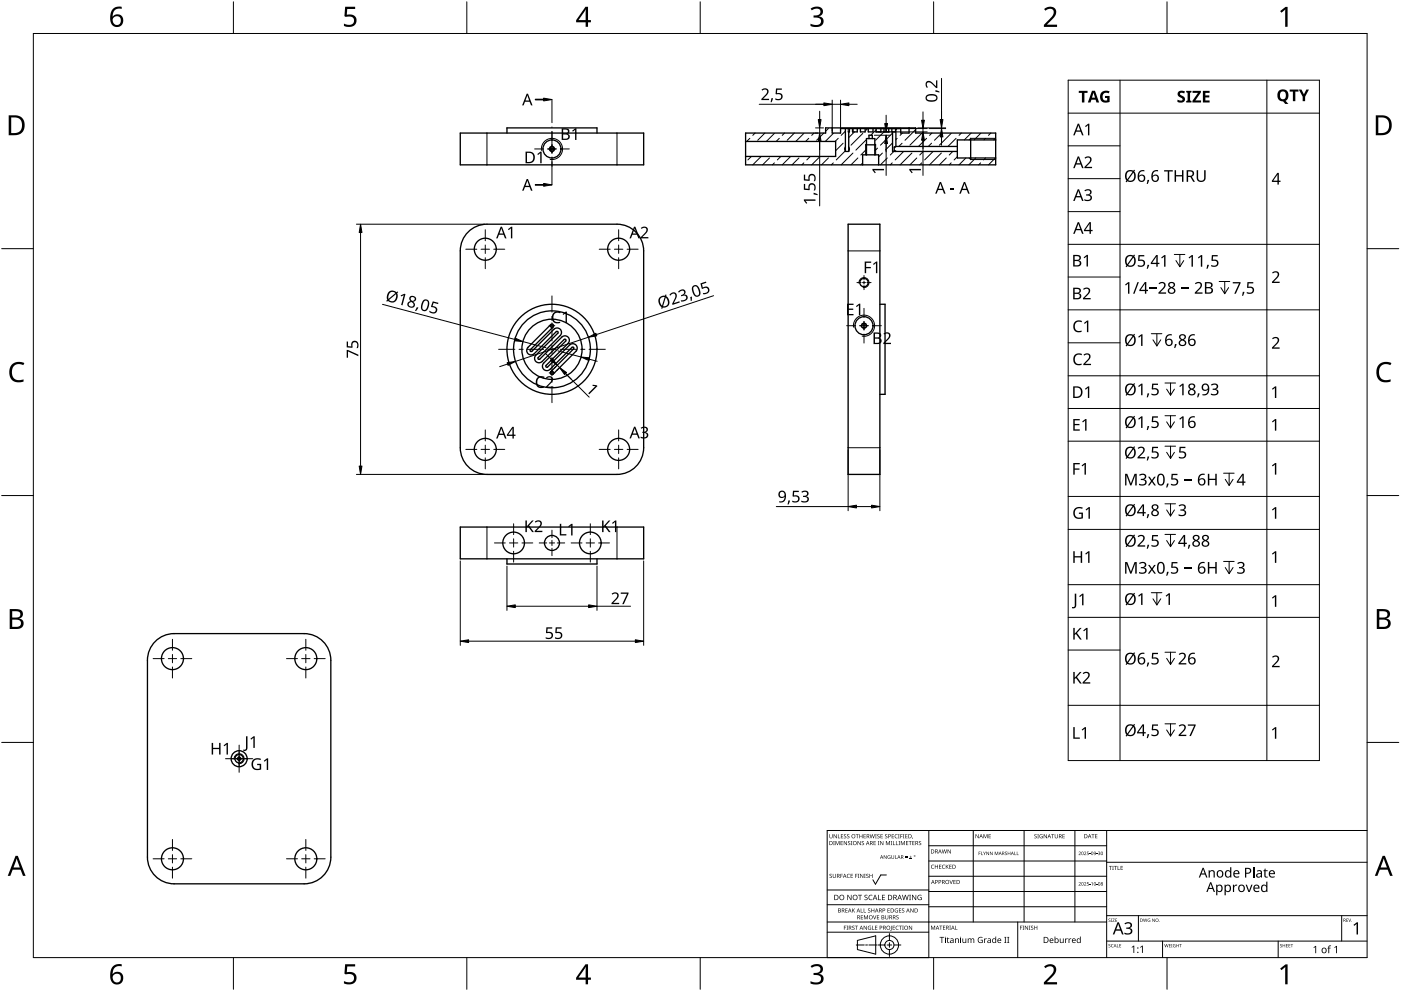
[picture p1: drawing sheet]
<svg xmlns="http://www.w3.org/2000/svg" width="420mm" height="297mm" viewBox="0 0 420 297" stroke-linecap="round" stroke-linejoin="round" font-family="sans-serif">
<g fill="none" stroke="#000" stroke-width=".4">
<path d="M138 39.9h55v9.5h-55zM152 39.9v-1.6h27v1.6M223.6 39.9h24v-1.6h27v1.6h24v9.5h-75zM249.6 38.3v1.6h2.5v-1.4h18v1.4h2.5v-1.6M253.5 38.5v6.9h1v-5.9M254.7 38.5v1h-.3M255.7 38.5v1h1.4v-1M255.7 38.5v1M258 38.5v1h1.5v-1M260.4 38.5v1h1.4v-1M262.8 38.5v1h1.4v-1M265.1 38.5v1h1.4v-1"/>
<path d="M267.5 38.5v1h1M267.7 39.5v5.9h19.4M268.7 38.5v5.4h18.4M165 44.1v1.1M166 44.1v1.1M223.6 42.4h27v4.5h-27M258.7 49.4v-3h4.8v3M259.9 46.4v-4.9h2.5v4.9M260.6 41.5v-1h1v1M268.2 45.2h.1M268.2 45.2l.5 .2M268.7 45.4h.1"/>
<path d="M268.7 43.9l-.5 .2v1.1M298.6 41.9h-11.5v5.5h11.5M140.4 69.5a8 8 0 0 1 5.6-2.3h39a8 8 0 0 1 8 8v59a8 8 0 0 1-8 8h-39a8 8 0 0 1-8-8v-59a8 8 0 0 1 2.4-5.7zM254.4 67.2h9.5v75h-9.5zM165.2 97.3l-6.9 6.8a1.33 1.33 0 0 0 0 1.9 1.33 1.33 0 0 0 1.9 0l6.6-6.6h.5v.5l-6.6 6.6a1.33 1.33 0 0 0 0 1.9 1.33 1.33 0 0 0 1.9 0l6.6-6.6h.5v.4l-6.6 6.6a1.33 1.33 0 0 0 0 1.9 1.33 1.33 0 0 0 1.8 0l6.6-6.6h.5v.5l-6.8 6.8M165.2 97.3a.5 .5 0 0 0 0 .7 .5 .5 0 0 0 .7 0M165.2 97.3a.5 .5 0 0 1 .7 0 .5 .5 0 0 1 0 .7M165.9 98l-6.8 6.8v.5h.4l6.6-6.6a1.33 1.33 0 0 1 1.9 0 1.33 1.33 0 0 1 0 1.9l-6.6 6.6v.4h.5l6.6-6.6a1.33 1.33 0 0 1 1.9 0 1.33 1.33 0 0 1 0 1.9l-6.6 6.6v.5h.4l6.6-6.6a1.33 1.33 0 0 1 1.9 0 1.33 1.33 0 0 1 0 1.9l-6.8 6.8M258.6 98.1h1.1M258.6 97.1h1.1M263.9 91.2h1.5v27h-1.5M165.2 111.4a.5 .5 0 0 1 .7 0 .5 .5 0 0 1 0 .7"/>
<path d="M165.2 111.4a.5 .5 0 0 0 0 .7 .5 .5 0 0 0 .7 0M138 158h55v9.5h-55zM152 167.5v1.6h27v-1.6M46.6 192.3a8 8 0 0 1 5.6-2.4h39a8 8 0 0 1 8 8v59a8 8 0 0 1-8 8h-39a8 8 0 0 1-8-8v-59a8 8 0 0 1 2.4-5.6z"/>
<circle cx="165.5" cy="44.6" r="2.71"/>
<circle cx="165.5" cy="44.6" r=".75"/>
<circle cx="145.5" cy="74.7" r="3.3"/>
<circle cx="185.5" cy="74.7" r="3.3"/>
<circle cx="259.1" cy="84.7" r="1.25"/>
<circle cx="259.1" cy="97.6" r=".75"/>
<circle cx="259.1" cy="97.6" r="2.71"/>
<circle cx="165.5" cy="104.7" r="13.5"/>
<circle cx="165.5" cy="104.7" r="11.5"/>
<circle cx="165.5" cy="104.7" r="9"/>
<circle cx="145.5" cy="134.7" r="3.3"/>
<circle cx="185.5" cy="134.7" r="3.3"/>
<circle cx="154" cy="162.7" r="3.3"/>
<circle cx="165.5" cy="162.7" r="2.25"/>
<circle cx="177" cy="162.7" r="3.3"/>
<circle cx="51.7" cy="197.4" r="3.3"/>
<circle cx="91.7" cy="197.4" r="3.3"/>
<circle cx="71.7" cy="227.4" r=".5"/>
<circle cx="71.7" cy="227.4" r="1.25"/>
<circle cx="71.7" cy="227.4" r="2.4"/>
<circle cx="51.7" cy="257.4" r="3.3"/>
<circle cx="91.7" cy="257.4" r="3.3"/>
</g>
<path d="M146 39.9v9.5M185 39.9v9.5M254.4 38.5v1M255.8 38.5v1M268.5 38.5v1M253.5 44.1l-.2 .6 .2 .5M254.5 44.1l.3 .5-.3 .6M254.4 75.2h9.5M254.4 134.2h9.5M146 158v9.5M185 158v9.5" fill="none" stroke="#000" stroke-width=".3"/>
<path d="M162.4 45.1a3.2 3.2 0 0 1 3-3.6 3.2 3.2 0 0 1 3.3 3.4 3.2 3.2 0 0 1-3.7 2.9M256 98.1a3.2 3.2 0 0 1 3-3.6 3.2 3.2 0 0 1 3.3 3.4 3.2 3.2 0 0 1-3.7 2.9M257.6 84.9a1.5 1.5 0 0 1 1.5-1.7 1.5 1.5 0 0 1 1.5 1.6 1.5 1.5 0 0 1-1.7 1.4M70.2 227.6a1.5 1.5 0 0 1 1.5-1.7 1.5 1.5 0 0 1 1.5 1.6 1.5 1.5 0 0 1-1.7 1.4" fill="none" stroke="#000" stroke-width=".3"/>
<g fill="none" stroke="#000" stroke-width=".3">
<path d="M226.4 39.9l-.6 .7M229.4 39.9l-2.2 2.1M232.2 40l-2.4 2.4M235.3 39.9l-.7 .7M238.2 39.9l-2.1 2.1M241.1 40l-2.4 2.4M244.1 39.9l-.7 .7M247.1 39.9l-2.2 2.1M248.4 38.5l-.8 .8M249.9 40l-2.4 2.4M253.5 39.3l-1.2 1.3M256.3 39.5l-1.8 1.8"/>
<path d="M257.3 38.5l-.2 .2M258.7 40l-3.5 3.5M260.2 38.5l-.6 .6M262.8 38.9l-1.7 1.6M265.1 39.5l-2.5 2.5M267.6 40l-3.6 3.5M269 38.5l-.3 .4M270.6 39.9l-.7 .7M274.6 38.9l-3.2 3.1M276.4 40l-3.5 3.5M279.5 39.9l-.7 .7M282.4 39.9l-2.2 2.1"/>
<path d="M285.3 40l-3.6 3.5M288.3 39.9l-.7 .7M291.2 39.9l-2 2M294.1 40l-2 1.9M297.1 39.9l-.7 .7M224.9 41.5l-1 .9M225.3 46.9l-1 1M228.3 46.9l-2.5 2.5M230.8 47.3l-2.1 2.1M232.2 48.8l-.6 .6M233.7 41.5l-.9 .9M234.2 46.9l-1.1 1"/>
<path d="M237.1 46.9l-2.5 2.5M239.6 47.3l-2.1 2.1M241.1 48.8l-.6 .6M242.5 41.5l-.9 .9M243 46.9l-1 1M245.9 46.9l-2.5 2.5M248.4 47.3l-2 2.1M249.9 48.8l-.6 .6M251.4 41.5l-1 .9M252.9 42.9l-2.3 2.3M253.5 45.2l-2.7 2.7M255.8 45.9l-3.5 3.5"/>
<path d="M257.3 47.3l-2.1 2.1M258.7 48.9l-.5 .5M259.9 41.8l-3.2 3.2M259.9 44.8l-1.7 1.7M260.2 41.5h-.1M263.2 44.4l-.8 .8M264.6 45.9l-1.1 1.1M266.1 47.3l-2.1 2.1M267.6 48.8l-.6 .6M267.7 42.8l-2.2 2.2M268.1 45.4l-1.1 1.1M269.1 41.5l-.4 .3"/>
<path d="M270.5 42.9l-.9 1M271 45.4l-2.5 2.5M273.5 45.9l-3.6 3.5M274.9 47.3l-2 2.1M276.4 48.8l-.6 .6M276.9 45.4l-1.1 1.1M277.9 41.5l-2.4 2.4M279.4 42.9l-1 1M279.8 45.4l-2.5 2.5M282.3 45.9l-3.5 3.5M283.8 47.3l-2.1 2.1M285.3 48.8l-.6 .6"/>
<path d="M285.7 45.4l-1 1.1M286.7 41.5l-2.4 2.4M287.1 47l-1 .9M289.7 47.4l-2.1 2M292.6 47.4l-2 2M294.1 48.8l-.6 .6M295.6 47.4l-.6 .5M295.6 41.5l-.5 .4M298.5 47.4l-2.1 2M298.6 41.4l-.6 .5"/>
</g>
<path d="M259.6 43.4h3M291.1 41.5v6.3" fill="none" stroke="#000" stroke-width=".4"/>
<path d="M259.9 43.2l-.3 .2v3M262.4 43.2l.2 .2v3M290.6 47.4l.5 .4h7.5M298.6 41.5h-7.5l-.5 .4" fill="none" stroke="#000" stroke-width=".3"/>
<g fill="none" stroke="#000" stroke-width=".3">
<path d="M278.5 248.9v38.1h-30.4v-38.1h161.9M278.5 253.5h53.4M278.5 258.1h53.4M291.9 248.9v27.5M307.1 248.9v27.5M322.4 248.9v27.5M331.9 248.9v38.1M331.9 258.5h78.1M248.1 279.4h30.4M248.1 276.4h83.8M248.1 271.2h30.4M248.1 266.8h30.4"/>
<path d="M265.8 262.3h-1.7l-1.6 2.7-.7-1.3M266.7 279.8v2.1M278.5 262.6h53.4M278.5 267.2h53.4M278.5 271.8h53.4M305.2 276.4v10.6M331.9 274.5h78.1M341.4 274.5v7.6M402.4 274.5v7.6M256.8 283.3h2.4M257.1 281.9l5.5-1.4v5.5l-5.5-1.4zM259.6 283.3h.6"/>
<path d="M260.6 283.3h2.4M263.3 283.3h2.1M266.1 283.3h1.3M266.7 282.6v1.3M266.7 284.6v2.1M268.1 283.3h2.1M331.9 282.1h78.1M348.6 282.1v4.9M383.3 282.1v4.9"/>
<circle cx="266.7" cy="283.3" r="1.37"/>
<circle cx="266.7" cy="283.3" r="2.74"/>
</g>
<g fill="#000">
<path d="M248.7 250h.2v.8a.32 .32 0 0 0 .3 .3 .32 .32 0 0 0 .3-.3v-.8l.2 .8a.47 .47 0 0 1-.5 .5 .47 .47 0 0 1-.5-.5zM249.9 252.1h.4v1.2h-.4zM250 250l.8 1.1 .2-1.1v1.3l-.9-1-.1 1zM250.6 252.1h.2l.4 1 .3-1h.3v1.2l-.2-1.1-.5 1.1-.4-1.1-.1 1.1zM251.3 250h.1v1.1l.6 .2h-.7zM252.1 252.1h.7l-.5 .1v.4h.4l-.4 .1v.5l.5 .1h-.7zM252.2 250h.7l-.6 .2v.4h.5l-.5 .1v.4l.6 .2h-.7zM253.2 250.1l.4-.1 .1 .2a.3 .3 0 0 0-.4 0 .3 .3 0 0 0 0 .4 .3 .3 0 0 0 .4 .1 .38 .38 0 0 1-.1 .6 .38 .38 0 0 1-.5-.2 .29 .29 0 0 0 .4 .1 .29 .29 0 0 0 0-.4l-.4-.3zM253 252.1l.9 1 .1-1v1.2l-.8-1-.2 1zM254.1 250.2l.4-.2 .2 .2a.3 .3 0 0 0-.4 0 .3 .3 0 0 0-.1 .4 .3 .3 0 0 0 .4 .1 .38 .38 0 0 1 0 .6 .38 .38 0 0 1-.6-.2 .29 .29 0 0 0 .4 .1 .29 .29 0 0 0 .1-.4l-.5-.3zM254.3 252.2l.5-.1 .2 .2a.3 .3 0 0 0-.5-.1 .3 .3 0 0 0 0 .4 .3 .3 0 0 0 .4 .1 .38 .38 0 0 1-.1 .6 .38 .38 0 0 1-.5-.2 .29 .29 0 0 0 .4 .2 .29 .29 0 0 0 0-.5l-.4-.2zM255.2 252.1h.4v1.2h-.4z"/>
<path d="M256.6 250h.9l-.3 .2v1.1h-.2v-1.1zM257.2 252.1l.8 1 .1-1v1.2l-.8-1-.1 1zM257.7 250l.2 .6h.6l.1-.6v1.3l-.1-.6h-.6l-.2 .6zM258.5 252.2l.4-.1 .2 .2a.3 .3 0 0 0-.4-.1 .3 .3 0 0 0-.1 .4 .3 .3 0 0 0 .4 .1 .38 .38 0 0 1 0 .6 .38 .38 0 0 1-.6-.2 .29 .29 0 0 0 .4 .2 .29 .29 0 0 0 .1-.5l-.5-.2zM259 250h.7l-.6 .2v.4h.5l-.5 .1v.4l.6 .2h-.7zM260.8 250l.4 1.1 .3-1.1 .5 1.1 .4-1.1-.3 1.3-.5-1.1-.4 1.1zM262 252.1h.7l-.6 .1v.4h.5l-.5 .1v.5l.6 .1h-.7zM262.5 250h.4v1.3h-.4zM263.3 252.1h.4v1.2h-.4zM263.1 250.2l.5-.2 .2 .2a.3 .3 0 0 0-.5 0 .3 .3 0 0 0 0 .4 .3 .3 0 0 0 .4 .1 .38 .38 0 0 1-.1 .6 .38 .38 0 0 1-.5-.2 .29 .29 0 0 0 .4 .1 .29 .29 0 0 0 0-.4l-.4-.3zM264.1 250h.7l-.6 .2v.4h.5l-.5 .1v.4l.6 .2h-.7zM264 252.1l.8 1 .1-1v1.2l-.8-1-.1 1z"/>
<path d="M265 256.3l.8 .9 .1-.9v1.1l-.7-.9-.2 .9zM265.5 250.2l.4-.2 .2 .2a.3 .3 0 0 0-.4 0 .3 .3 0 0 0-.1 .4 .3 .3 0 0 0 .4 .1 .38 .38 0 0 1 0 .6 .38 .38 0 0 1-.6-.2 .29 .29 0 0 0 .4 .1 .29 .29 0 0 0 .1-.4l-.5-.3zM265.7 252.1h.2l.4 1 .4-1h.2v1.2l-.1-1.1-.6 1.1-.4-1.1-.1 1.1zM266.3 256.5l.7-.1-.5 .1-.2 .4 .4 .4h.2v-.3l-.2-.1h.4v.5l-.8-.1zM267.1 252.1h.5v1.2h-.5zM267.8 252.1h.2v1.1l.5 .1h-.7zM267.4 250h.7l-.5 .2v.4h.5l-.5 .1v.4l.5 .2h-.7zM267.3 256.3l.1 .7a.28 .28 0 0 0 .3 .3 .28 .28 0 0 0 .3-.3v-.7l.1 .7a.42 .42 0 0 1-.4 .4 .42 .42 0 0 1-.4-.4zM268.4 256.3l.2 1 .5 .1h-.7zM268.7 252.1h.2v1.1l.5 .1h-.7zM268.5 250.2l.4-.2 .3 .2a.49 .49 0 0 0-.7 .5 .49 .49 0 0 0 .7 .4 .57 .57 0 0 1-.8-.1 .57 .57 0 0 1 .1-.8zM269.3 250h.5v1.3h-.5z"/>
<path d="M269.5 252.1h.4v1.2h-.4zM270 250h.7l-.5 .2v.4h.5l-.5 .1v.6h-.2zM270.2 252.1h.2l.4 1 .4-1h.2v1.2l-.2-1.1-.5 1.1-.4-1.1-.1 1.1zM270.8 250h.4v1.3h-.4zM271.5 257l.7 .1zM271.5 256.7l.7 .1zM271.5 250h.7l-.6 .2v.4h.5l-.5 .1v.4l.6 .2h-.7zM271.7 252.1h.7l-.5 .1v.4h.5l-.5 .1v.5l.5 .1h-.7zM272.8 257.3l.7 .1zM272.5 252.1h.9l-.4 .1v1.1h-.1v-1.1zM273.1 256.5l.1 .3h.3l-.3 .1v.4l-.1-.4h-.3l.3-.1zM273.7 251.1h.1l-.2 .4z"/>
<path d="M273.6 252.1h.7l-.5 .1v.4h.4l-.4 .1v.5l.5 .1h-.7zM275.6 252.2l.4-.1 .2 .2a.3 .3 0 0 0-.4-.1 .3 .3 0 0 0-.1 .4 .3 .3 0 0 0 .4 .1 .38 .38 0 0 1 0 .6 .38 .38 0 0 1-.6-.2 .29 .29 0 0 0 .5 .2 .29 .29 0 0 0 0-.5l-.4-.2zM279.4 259.3l.4-.1 .3 .2a.49 .49 0 0 0-.7 .4 .49 .49 0 0 0 .7 .4 .57 .57 0 0 1-.8 0 .57 .57 0 0 1 .1-.9zM282.7 259.3l.4-.1 .3 .2a.49 .49 0 0 0-.7 .4 .49 .49 0 0 0 .7 .4 .57 .57 0 0 1-.8 0 .57 .57 0 0 1 .1-.9zM282.5 254.6l.4 1 .2-1 .5 1 .4-1-.3 1.2-.5-1-.4 1zM284.2 254.6l.8 1 .1-1v1.2l-.8-1-.1 1zM292.6 250l.8 1 .1-1v1.2l-.8-1-.1 1zM293.5 255.3h.6l-.5 .1v.4h.4l-.4 .1v.4zM294.2 255.3l.2 .9 .4 .1h-.6zM294.9 255.3l.4 .5 .4-.5-.4 1zM294.9 250h.3l.3 1 .4-1h.3v1.2l-.2-1-.5 1-.4-1-.2 1zM295.8 255.3l.7 .8 .1-.8v1l-.7-.8-.1 .8z"/>
<path d="M296.5 250h.7l-.6 .2v.3h.5l-.5 .2v.4l.6 .1h-.7zM296.9 255.3l.7 .8 .1-.8v1l-.7-.8-.1 .8zM298.3 255.3h.2l.3 .8 .4-.8h.2v1l-.2-.9-.4 .9-.3-.9-.2 .9zM301.4 255.4l.6-.1-.5 .1 .2 .3a.33 .33 0 0 1 .2 .5 .33 .33 0 0 1-.5-.1 .25 .25 0 0 0 .3 .2 .25 .25 0 0 0 .1-.4l-.4-.2zM302.2 255.3l.2 .4h.5l.1-.4v1l-.1-.5h-.5l-.2 .5zM304.2 255.3l.1 .9 .5 .1h-.6zM304.9 255.3l.2 .9 .4 .1h-.6zM310.3 250.1l.5-.1 .1 .2a.3 .3 0 0 0-.4 0 .3 .3 0 0 0-.1 .4 .3 .3 0 0 0 .4 .1 .38 .38 0 0 1 0 .6 .38 .38 0 0 1-.6-.2 .29 .29 0 0 0 .4 .1 .29 .29 0 0 0 .1-.4l-.5-.3zM311.1 250h.4v1.3h-.4zM311.9 250.2l.8-.1-.6 .1-.2 .5 .1 .3 .3 .1h.3v-.3l-.3-.2h.4v.6a.66 .66 0 0 1-.9-.1 .66 .66 0 0 1 .1-.9zM313 250l.8 1.1 .2-1.1v1.3l-.9-1-.1 1zM315.2 250h1l-.4 .2v1.1h-.2v-1.1z"/>
<path d="M316.3 250h.2v.8a.32 .32 0 0 0 .3 .3 .32 .32 0 0 0 .3-.3v-.8l.2 .8a.47 .47 0 0 1-.5 .5 .47 .47 0 0 1-.5-.5zM318.6 250h.7l-.5 .2v.4h.5l-.5 .1v.4l.5 .2h-.7zM323.5 255.4a.37 .37 0 0 1 .6 0 .37 .37 0 0 1-.3 .6l-.2 .2 .5 .1h-.6l.2-.4a.28 .28 0 0 0 .3-.4 .28 .28 0 0 0-.5 0zM325.1 255.4a.37 .37 0 0 1 .6 0 .37 .37 0 0 1-.2 .6l-.2 .2 .5 .1h-.7l.3-.4a.28 .28 0 0 0 .3-.4 .28 .28 0 0 0-.5 0zM326 255.3h.5l-.4 .1v.3a.34 .34 0 0 1 .4 .1 .34 .34 0 0 1-.1 .5 .34 .34 0 0 1-.5-.2 .29 .29 0 0 0 .5 .1 .29 .29 0 0 0 0-.4 .29 .29 0 0 0-.4 0zM326.7 255.9l.4 .1zM327.3 250h.9l-.3 .2v1h-.2v-1zM328.8 255.9l.4 .1zM328.4 250h.7l-.5 .2v.3h.5l-.5 .2v.4l.5 .1h-.7zM329.3 255.4a.32 .32 0 0 1 .5-.2 .32 .32 0 0 1-.1 .6 .33 .33 0 0 1 .1 .5 .33 .33 0 0 1-.5-.2 .26 .26 0 0 0 .4 .2 .26 .26 0 0 0-.1-.5l-.2-.1h.3l.1-.3zM248.8 262l.4-.1 .2 .2a.3 .3 0 0 0-.4-.1 .3 .3 0 0 0-.1 .4 .3 .3 0 0 0 .4 .1 .38 .38 0 0 1 0 .7 .38 .38 0 0 1-.6-.2 .29 .29 0 0 0 .5 .1 .29 .29 0 0 0 0-.5l-.4-.2zM249.7 261.9h.2v.8a.32 .32 0 0 0 .3 .3 .32 .32 0 0 0 .3-.3v-.8l.2 .8a.47 .47 0 0 1-.5 .5 .47 .47 0 0 1-.5-.5z"/>
<path d="M252.1 261.9h.6l-.5 .2v.4h.5l-.5 .1v.5h-.1zM253.1 277.5h.7l-.6 .1v.4h.5l-.5 .2v.5h-.1zM253.5 272.3h.7l-.5 .1v.4h.5l-.5 .1v.5l.5 .1h-.7zM253.9 277.5h.4v1.2h-.4zM254.1 262.1l.5-.2 .2 .2a.49 .49 0 0 0-.7 .5 .49 .49 0 0 0 .7 .4 .57 .57 0 0 1-.8-.1 .57 .57 0 0 1 .1-.8zM254.1 268.2h.2l.9 1.3v-1.3h.2v1.6h-.3l-.8-1.3v1.3h-.2zM255.1 261.9h.7l-.5 .2v.3h.5l-.5 .2v.4l.5 .1h-.7zM255.6 277.6l.4-.1 .2 .2a.3 .3 0 0 0-.4-.1 .3 .3 0 0 0-.1 .4 .3 .3 0 0 0 .4 .1 .38 .38 0 0 1 0 .6 .38 .38 0 0 1-.6-.2 .29 .29 0 0 0 .5 .2 .29 .29 0 0 0 0-.5l-.4-.3zM255.5 272.3l.2 .6 .7-.6-.5 .5 .5 .7-.6-.6-.3 .6zM256.5 261.9h.7l-.6 .2v.4h.5l-.5 .1v.5h-.1zM256.4 277.5h.9l-.4 .1v1.1h-.1v-1.1zM257.3 261.9h.4v1.2h-.4z"/>
<path d="M257.3 268.2h1.2v.2h-.5v1.4h-.2v-1.4h-.5zM258.1 272.3h.2v1.1l.5 .1h-.7zM258.2 274.3h.6l-.5 .2v.4h.5l-.5 .1v.4l.5 .2h-.6zM258 261.9l.8 1 .1-1v1.2l-.8-1-.1 1zM259 272.3h.2v1.1l.5 .1h-.7zM259.1 261.9h.5v1.2h-.5zM259.1 274.3h.2l.4 1 .4-1h.2v1.3h-.1v-1.1l-.6 1.1-.4-1.1-.1 1.1zM259 277.5l.8 1 .2-1v1.2l-.8-1-.2 1zM259.3 268.4l.6-.2 .3 .1-.1 .1a.37 .37 0 0 0-.5-.1 .37 .37 0 0 0-.1 .5 .37 .37 0 0 0 .4 .2 .52 .52 0 0 1 .2 .8 .52 .52 0 0 1-.8 0v-.2a.4 .4 0 0 0 .6 .1 .4 .4 0 0 0 .1-.6 .4 .4 0 0 0-.5-.1zM259.8 262l.4-.1 .2 .2a.3 .3 0 0 0-.4-.1 .3 .3 0 0 0-.1 .4 .3 .3 0 0 0 .4 .1 .38 .38 0 0 1 0 .7 .38 .38 0 0 1-.6-.2 .29 .29 0 0 0 .5 .1 .29 .29 0 0 0 0-.5l-.4-.2zM260.4 277.6l.8-.1-.6 .2-.2 .4 .1 .4 .4 .1 .2-.1v-.3l-.3-.1h.5v.5a.66 .66 0 0 1-.9-.1 .66 .66 0 0 1 0-.9zM260.4 272.4l.4-.1 .2 .2a.3 .3 0 0 0-.4-.1 .3 .3 0 0 0-.1 .4 .3 .3 0 0 0 .4 .1 .38 .38 0 0 1 0 .6 .38 .38 0 0 1-.6-.2 .29 .29 0 0 0 .4 .2 .29 .29 0 0 0 0-.5l-.4-.2z"/>
<path d="M260.7 268.4l.5-.2 .5 .1-.1 .2a.63 .63 0 0 0-.9 .5 .63 .63 0 0 0 .9 .6 .75 .75 0 0 1-1.1-.1 .75 .75 0 0 1 .2-1.1zM261.5 277.5h.2v1.1l.5 .1h-.7zM260.8 261.9l.1 .5h.6l.2-.5v1.2l-.2-.5h-.6l-.1 .5zM261.8 274.3l.5 1.1 .5-1.1-.4 1.3zM261.3 272.3l.1 .5h.7l.1-.5v1.2l-.1-.6h-.7l-.1 .6zM262.4 277.5h.7l-.5 .1v.4h.5l-.5 .1v.5l.5 .1h-.7zM263.3 268.2h.2v1.4h.7v.2h-.9zM263 274.3h.7l-.6 .2v.4h.5l-.5 .1v.4l.6 .2h-.7zM264.5 268.2h.9v.2h-.7v.5h.6v.2h-.6v.5h.7v.2h-.9zM265.5 274.3h.1v.8a.32 .32 0 0 0 .3 .3 .32 .32 0 0 0 .4-.3v-.8l.1 .8a.47 .47 0 0 1-.5 .5 .47 .47 0 0 1-.4-.5zM266.2 272.3h.6l-.5 .1v.4h.5l-.5 .1v.5l.5 .1h-.6zM267.2 277.5h.2v1.3l-.4 .2 .2-.3z"/>
<path d="M267.7 277.5h.7l-.5 .1v.4h.5l-.5 .1v.5l.5 .1h-.7zM268.5 272.4l.8-.1-.7 .2-.1 .4 .1 .4 .3 .1h.2v-.4l-.2-.1h.4v.6a.66 .66 0 0 1-.9-.2 .66 .66 0 0 1 .1-.9zM268.7 277.6l.5-.1 .2 .2a.49 .49 0 0 0-.7 .4 .49 .49 0 0 0 .8 .4 .57 .57 0 0 1-.9 0 .57 .57 0 0 1 .1-.9zM268.8 274.5l.5-.2 .2 .2a.3 .3 0 0 0-.5 0 .3 .3 0 0 0 0 .4 .3 .3 0 0 0 .4 .1 .38 .38 0 0 1-.1 .6 .38 .38 0 0 1-.5-.2 .29 .29 0 0 0 .4 .1 .29 .29 0 0 0 0-.4l-.4-.3zM269.6 277.5h.9l-.4 .1v1.1h-.1v-1.1zM269.6 272.3h.7l-.6 .1v.4h.5l-.5 .1v.5l.6 .1h-.7zM270.6 277.5h.4v1.2h-.4zM270.5 272.4l.5-.1 .1 .2a.3 .3 0 0 0-.4-.1 .3 .3 0 0 0 0 .4 .3 .3 0 0 0 .4 .1 .38 .38 0 0 1-.1 .6 .38 .38 0 0 1-.5-.2 .29 .29 0 0 0 .4 .2 .29 .29 0 0 0 0-.5l-.4-.2zM270.5 268.2h.2l.4 1.4 .3-1.4h.2l.4 1.4 .3-1.4h.2l-.4 1.6h-.2l-.4-1.4-.4 1.4h-.2zM272.6 268.2h.6l-.2 .2v1.2l.2 .2h-.6l.2-.2v-1.2zM272.6 277.5l.8 1 .1-1v1.2l-.8-1-.1 1zM273 272.3l.8 1 .2-1v1.2l-.9-1-.1 1z"/>
<path d="M273.5 268.2h.2l.9 1.3v-1.3h.2v1.6h-.3l-.8-1.3v1.3h-.2zM275.3 268.4l.8-.2 .3 .1-.1 .2a.65 .65 0 0 0-1 .4 .65 .65 0 0 0 .9 .7v-.5h-.3v-.1h.5v.7a.86 .86 0 0 1-1.1-.1 .86 .86 0 0 1 0-1.2zM279.2 277.5h.3l.3 1 .4-1h.2v1.2h-.1v-1.1l-.5 1.1-.4-1.1-.2 1.1zM280.4 259.2l.1 .5h.6l.2-.5v1.2l-.2-.6h-.6l-.1 .6zM281.7 277.5h.9l-.4 .1v1.1h-.1v-1.1zM281.6 259.2h.7l-.5 .1v.4h.5l-.5 .1v.5l.5 .1h-.7zM282.8 277.5h.7l-.5 .1v.4h.5l-.5 .1v.4l.5 .2h-.7zM283.6 259.2l.2 .6 .7-.6-.5 .5 .5 .7-.6-.6-.3 .6zM284.7 263.8l.6 1 .5-1-.5 1.2zM284.7 277.5h.4v1.2h-.4zM284.7 259.2h.7l-.6 .1v.4h.5l-.5 .1v.5l.6 .1h-.7zM286.5 277.5h.1v1l.6 .2h-.7z"/>
<path d="M285.9 263.8h.7l-.5 .1v.4h.5l-.5 .1v.4l.5 .2h-.7zM305.9 277.5h.7l-.6 .1v.4h.5l-.5 .2v.5h-.1zM306.7 277.5h.4v1.2h-.4zM307.4 277.5l.8 1 .1-1v1.2l-.8-1-.1 1zM308.6 277.5h.4v1.2h-.4zM309.2 277.6l.4-.1 .2 .2a.3 .3 0 0 0-.4-.1 .3 .3 0 0 0-.1 .4 .3 .3 0 0 0 .4 .1 .38 .38 0 0 1 0 .6 .38 .38 0 0 1-.6-.2 .29 .29 0 0 0 .5 .2 .29 .29 0 0 0 0-.5l-.4-.3zM310.2 277.5l.1 .5h.6l.2-.5v1.2l-.2-.6h-.6l-.1 .6zM323.5 264.5a.37 .37 0 0 1 .6 .1 .37 .37 0 0 1-.3 .5l-.2 .2 .5 .1h-.6l.2-.3a.28 .28 0 0 0 .3-.4 .28 .28 0 0 0-.5-.1zM325.1 264.5a.37 .37 0 0 1 .6 .1 .37 .37 0 0 1-.2 .5l-.2 .2 .5 .1h-.7l.3-.3a.28 .28 0 0 0 .3-.4 .28 .28 0 0 0-.5-.1zM326 264.4h.5l-.4 .1v.3a.34 .34 0 0 1 .4 .2 .34 .34 0 0 1-.1 .4 .34 .34 0 0 1-.5-.1 .29 .29 0 0 0 .5 0 .29 .29 0 0 0 0-.4 .29 .29 0 0 0-.4 0zM326.7 265l.4 .1zM327.3 264.6l.3-.2v1l-.1-.8z"/>
<path d="M328.8 265l.4 .1zM332.5 275.4h.5l-.4 .1 .2 .3a.31 .31 0 0 1 .2 .5 .31 .31 0 0 1-.6-.1 .23 .23 0 0 0 .4 .1 .23 .23 0 0 0 0-.4l-.3-.2zM332.6 259.6h.9l-.4 .1v1.1h-.2v-1.1zM333.2 275.3h.3v1h-.3zM333.6 259.6h.4v1.2h-.4zM333.6 275.3h.7l-.5 .9 .5 .1h-.7l.5-.8zM334.1 259.6h.9l-.4 .1v1.1h-.1v-1.1zM334.5 275.3h.5l-.4 .2v.3h.4l-.4 .1v.3l.4 .1h-.5zM335.2 259.6h.1v1l.6 .2h-.7zM336.1 259.6h.7l-.6 .1v.4h.5l-.5 .1v.4l.6 .2h-.7zM337.2 276.8a1.27 1.27 0 0 1 1.4-.4 1.27 1.27 0 0 1 .9 1.1l-.3 .5-.5 .2a1.03 1.03 0 0 1 .9 1.3 1.03 1.03 0 0 1-1.4 .6l-1-.2v-.4l.2 .1a.96 .96 0 0 0 1.2 .2 .96 .96 0 0 0 .5-1l-.5-.4h-.8v-.4a.79 .79 0 0 0 1-.1 .79 .79 0 0 0 .1-1l-.8-.1-.6 .3zM342.8 275.4l.4 .8 .2-.8 .3 .8 .4-.8-.3 .9-.4-.8-.3 .8z"/>
<path d="M344.3 275.5l.7-.1-.6 .1-.1 .3 .4 .4h.1v-.3l-.2-.1h.4v.5l-.7-.1zM345.6 275.4l.6 .8 .1-.8v.9l-.6-.8-.1 .8zM362.5 260.8h.3v.3a.83 .83 0 0 1 .9-.3 .83 .83 0 0 1 .6 .8v1.4h-.3v-1.4a.59 .59 0 0 0-.8-.5 .59 .59 0 0 0-.4 .8v1.1h-.3zM369.8 265.2h.2l.1 .4 .4-.4h.5v.3h-.5l-.3 .3-.1 1.6h-.3zM373.6 265.2h.3l.7 1.8 .7-1.8h.3l-.8 2.2h-.4zM379.3 260.3h.2v.5h.7v.3h-.7v1.3l.2 .4 .5-.1a.51 .51 0 0 1-.5 .4 .51 .51 0 0 1-.5-.4v-1.6l-.3-.1 .3-.2zM403.8 275.3h.5l-.4 .1v.3h.4l-.4 .2v.3l.4 .1h-.5zM404.4 275.3l.4 .9 .4-.9-.4 1zM281.8 280.8h1.4v.2h-.6v1.7h-.2v-1.7h-.6zM283.4 281.3h.2v1.4h-.2zM284.2 281l.1 .3h.4v.2h-.4v.9l.4 .1v.2l-.6-.3v-.9l-.2-.1zM286.4 281.3l.2 .2a.52 .52 0 0 1 .6-.2 .52 .52 0 0 1 .4 .5v.9h-.3v-.9a.37 .37 0 0 0-.4-.3 .37 .37 0 0 0-.3 .4v.8h-.2z"/>
<path d="M288 281.3h.2v1.4h-.2zM288.6 281.3h.3v.9a.37 .37 0 0 0 .4 .3 .37 .37 0 0 0 .3-.5v-.7h.2v1.4l-.2-.2a.53 .53 0 0 1-.6 .2 .53 .53 0 0 1-.4-.5zM290.2 281.3l.2 .2 .5-.2a.53 .53 0 0 0 .8 0l.5 .2v1.2h-.2v-.9a.33 .33 0 0 0-.4-.4 .33 .33 0 0 0-.3 .5v.8h-.2v-.9a.34 .34 0 0 0-.4-.3 .34 .34 0 0 0-.3 .4v.8h-.2zM293.5 281.1l.8-.3 .4 .1-.1 .2a.75 .75 0 0 0-1.2 .6 .75 .75 0 0 0 1.1 .7v-.5h-.4v-.2h.6v.9a1 1 0 0 1-1.3-.2 1 1 0 0 1 .1-1.3zM295.1 281.3l.2 .2 .6-.2-.5 .4-.1 1h-.2zM301.2 280.8h.6l-.2 .2v1.5l.2 .2h-.6l.2-.2v-1.5zM302 280.8h.7l-.2 .2v1.5l.2 .2h-.7l.2-.2v-1.5zM317.8 281.3h.3v.9a.37 .37 0 0 0 .4 .3 .37 .37 0 0 0 .3-.5v-.7h.2v1.4l-.2-.2a.53 .53 0 0 1-.6 .2 .53 .53 0 0 1-.4-.5zM319.4 281.3l.2 .2 .6-.2-.5 .4-.1 1h-.2zM320.5 281.3l.2 .2 .6-.2-.6 .4v1h-.2zM332.5 283.1l.5-.1-.4 .1 .2 .3a.31 .31 0 0 1 .2 .5 .31 .31 0 0 1-.6-.1 .23 .23 0 0 0 .4 .1 .23 .23 0 0 0 0-.4l-.3-.2zM333.3 283.1h.5a.39 .39 0 0 0-.5 .4 .39 .39 0 0 0 .6 .3h-.6z"/>
<path d="M335 283l.1 .8 .4 .1h-.5zM335.7 283h.5l-.4 .1v.3h.4l-.4 .1v.3l.4 .1h-.5zM339.4 283.9l.8-.5v2.2h-.3v-1.9l-.4 .4zM341.9 283.9l.8-.5v2.2h-.2v-1.9l-.4 .4zM349.2 283l.3 .8 .2-.8 .4 .8 .3-.8-.2 .9-.4-.8-.3 .8zM350.6 283h.5l-.4 .1v.3h.4l-.4 .1v.3l.4 .1h-.5zM351.3 283h.3v.9h-.3zM351.9 283.1l.6-.1-.5 .1-.1 .4 .3 .3h.2v-.3l-.2-.1h.3v.5l-.7-.1zM352.8 283l.1 .4h.5l.1-.4v.9l-.1-.4h-.5l-.1 .4zM353.7 283h.7l-.3 .1v.8l-.1-.8zM383.9 283.1l.6-.1-.5 .1 .2 .3a.31 .31 0 0 1 .2 .5 .31 .31 0 0 1-.5-.1 .23 .23 0 0 0 .3 .1 .23 .23 0 0 0 0-.4l-.3-.2zM384.7 283l.1 .4h.5l.1-.4v.9l-.1-.4h-.5l-.1 .4z"/>
<path d="M385.7 283h.5l-.4 .1v.3h.4l-.4 .1v.3l.4 .1h-.5zM386.4 283h.6l-.4 .1v.3h.4l-.4 .1v.3l.4 .1h-.6zM387.1 283h.7l-.3 .1v.8l-.1-.8zM393.9 284l.8-.5v2.2h-.2v-1.9l-.5 .4zM398.5 283.5l.7-.1-.6 .4v.3h.4v.2h-.4v1.4h-.2v-1.4h-.3zM400.1 284l.9-.5v2.2h-.3v-1.9l-.4 .4zM405.9 277.2l1-.7h.4v3.6h-.5v-3.2l-.7 .6z"/>
<path d="M248.7 252.1l.9 .2 .1 .5-.2 .4-.8 .1zM248.9 252.2v1l.4-.1 .2-.7z"/>
<path d="M255.3 250.7a.61 .61 0 0 1 1.2 0 .61 .61 0 0 1-1.2 0zM255.5 250.7a.45 .45 0 0 0 .9 0 .45 .45 0 0 0-.9 0z"/>
<path d="M255.7 252.7a.61 .61 0 0 1 1.2 0 .61 .61 0 0 1-1.2 0zM255.9 252.7a.45 .45 0 0 0 .9 0 .45 .45 0 0 0-.9 0z"/>
<path d="M259.9 250h.4a.35 .35 0 0 1 .4 .3 .35 .35 0 0 1-.2 .4l.3 .6-.5-.5h-.2l-.2 .5zM260.1 250.2v.4h.2a.23 .23 0 0 0 .2-.2 .23 .23 0 0 0-.3-.2z"/>
<path d="M260.2 252.1l.6 1.2-.3-.4h-.5l-.3 .4zM260.2 252.2l-.2 .6h.4z"/>
<path d="M260.9 252.1h.4a.35 .35 0 0 1 .4 .2 .35 .35 0 0 1-.2 .5l.3 .5-.5-.5h-.2l-.2 .5zM261.1 252.2v.5h.2a.23 .23 0 0 0 .2-.3 .23 .23 0 0 0-.2-.2z"/>
<path d="M264.3 256.3l.6 1.1-.3-.3h-.4l-.3 .3zM264.4 256.5l-.2 .5h.4z"/>
<path d="M266.4 250h.3a.41 .41 0 0 1 .5 .5 .41 .41 0 0 1-.7 .3l-.1 .5zM266.5 250.2v.5a.29 .29 0 0 0 .5-.3 .29 .29 0 0 0-.5-.2z"/>
<path d="M269.5 256.3l.6 1.1-.3-.3h-.4l-.3 .3zM269.6 256.5l-.2 .5h.3z"/>
<path d="M270.2 256.3h.3a.31 .31 0 0 1 .4 .2 .31 .31 0 0 1-.2 .4l.3 .5-.4-.4h-.2l-.2 .4zM270.4 256.5v.4l.3-.1v-.3z"/>
<path d="M272.4 250l.9 .3 .1 .5-.3 .4-.7 .1zM272.6 250.2v.9h.4l.2-.7z"/>
<path d="M274.1 256.6a.24 .24 0 0 1 .4 0 .24 .24 0 0 1-.4 0zM274.1 256.6a.15 .15 0 0 0 .3 0 .15 .15 0 0 0-.3 0z"/>
<path d="M274.5 252.1h.4a.35 .35 0 0 1 .4 .2 .35 .35 0 0 1-.2 .5l.3 .5-.5-.5h-.2l-.2 .5zM274.7 252.2v.5h.2a.23 .23 0 0 0 .3-.3 .23 .23 0 0 0-.3-.2z"/>
<path d="M279.2 254.6l.9 .2 .1 .5-.3 .4-.7 .1zM279.4 254.7v1l.4-.1 .2-.6z"/>
<path d="M280.5 254.6h.3a.35 .35 0 0 1 .4 .2 .35 .35 0 0 1-.2 .5l.3 .5-.4-.5h-.3l-.1 .5zM280.6 254.7v.5h.2a.23 .23 0 0 0 .3-.2 .23 .23 0 0 0-.3-.3z"/>
<path d="M281.8 254.6l.6 1.2-.3-.4h-.4l-.3 .4zM281.9 254.8l-.2 .5h.4z"/>
<path d="M285.6 259.2l.9 .2 .1 .5-.2 .4-.8 .1zM285.8 259.3v1l.4-.1 .2-.7z"/>
<path d="M294.2 250l.6 1.2-.3-.3h-.5l-.3 .3zM294.2 250.2l-.2 .5h.4z"/>
<path d="M299.9 255.3l.5 1-.2-.3h-.5l-.2 .3zM300 255.4l-.2 .5h.3z"/>
<path d="M300.6 255.3h.2a.29 .29 0 0 1 .4 .2 .29 .29 0 0 1-.2 .3l.3 .5-.4-.4h-.2l-.1 .4zM300.7 255.4v.4l.3-.1v-.3z"/>
<path d="M303.5 255.3l.6 1-.3-.3h-.4l-.3 .3zM303.6 255.4l-.2 .5h.4z"/>
<path d="M314.6 250l.6 1.3-.3-.4h-.5l-.3 .4zM314.7 250.2l-.2 .5h.4z"/>
<path d="M317.6 250h.3a.35 .35 0 0 1 .4 .3 .35 .35 0 0 1-.2 .4l.3 .6-.4-.5h-.3l-.1 .5zM317.7 250.2v.4h.2a.23 .23 0 0 0 .3-.2 .23 .23 0 0 0-.3-.2z"/>
<path d="M324.4 255.3h.3l.2 .2-.2 .8-.4-.2zM324.5 255.4l-.1 .6a.24 .24 0 0 0 .4 .2 .24 .24 0 0 0 0-.4v-.4z"/>
<path d="M325.2 250l.8 .3 .1 .5-.2 .4h-.7zM325.3 250.2v.9h.4l.2-.7z"/>
<path d="M326.7 250l.6 1.2-.3-.3h-.5l-.3 .3zM326.8 250.2l-.2 .5h.4z"/>
<path d="M327.3 255.3h.3l.2 .2-.1 .8-.5-.2zM327.4 255.4l-.1 .6a.24 .24 0 0 0 .4 .2 .24 .24 0 0 0 0-.4v-.4z"/>
<path d="M328.1 255.4a.44 .44 0 0 1 .6 .4 .44 .44 0 0 1-.6 .4l.3-.1 .1-.3a.32 .32 0 0 1-.4 0 .32 .32 0 0 1 0-.4zM328.1 255.6a.25 .25 0 0 0 .5 0 .25 .25 0 0 0-.5 0z"/>
<path d="M330.2 255.3h.4l.2 .2-.2 .8-.5-.2zM330.3 255.4l-.1 .6a.24 .24 0 0 0 .4 .2 .24 .24 0 0 0 .1-.4l-.1-.4z"/>
<path d="M251 261.9h.3a.35 .35 0 0 1 .5 .3 .35 .35 0 0 1-.3 .4l.4 .5-.5-.5h-.2l-.2 .5zM251.2 262.1v.4h.1a.23 .23 0 0 0 .3-.2 .23 .23 0 0 0-.3-.2z"/>
<path d="M251.4 272.3h.3a.31 .31 0 0 1 .4 .2 .31 .31 0 0 1-.2 .4 .33 .33 0 0 1 .3 .4 .33 .33 0 0 1-.4 .2h-.4zM251.5 272.9v.5h.2a.23 .23 0 0 0 .3-.2 .23 .23 0 0 0-.3-.3zM251.5 272.4v.4l.5-.1-.1-.2z"/>
<path d="M250.2 268.2h.5a.79 .79 0 0 1 .8 .8 .79 .79 0 0 1-.9 .8h-.4zM250.4 268.4v1.2h.5l.3-.4v-.5z"/>
<path d="M252.5 272.3h.3a.35 .35 0 0 1 .4 .2 .35 .35 0 0 1-.2 .5l.3 .5-.4-.5h-.3l-.1 .5zM252.6 272.4v.5h.2a.23 .23 0 0 0 .3-.3 .23 .23 0 0 0-.3-.2z"/>
<path d="M251.6 269a.8 .8 0 0 1 1.6 0 .8 .8 0 0 1-1.6 0zM251.9 269a.6 .6 0 0 0 1.2 0 .6 .6 0 0 0-1.2 0z"/>
<path d="M253.3 261.9l.6 1.2-.3-.3h-.5l-.3 .3zM253.3 262.1l-.2 .5h.4z"/>
<path d="M254.6 277.5h.3a.35 .35 0 0 1 .4 .2 .35 .35 0 0 1-.2 .4l.3 .6-.5-.5h-.2l-.1 .5zM254.7 277.6v.5h.2a.23 .23 0 0 0 .3-.3 .23 .23 0 0 0-.3-.2z"/>
<path d="M254.8 272.3l.6 1.2-.3-.4h-.5l-.3 .4zM254.8 272.4l-.2 .6h.4z"/>
<path d="M255.6 269a.8 .8 0 0 1 1.6 0 .8 .8 0 0 1-1.6 0zM255.9 269a.6 .6 0 0 0 1.2 0 .6 .6 0 0 0-1.2 0z"/>
<path d="M257.1 274.3h.3a.35 .35 0 0 1 .5 .3 .35 .35 0 0 1-.3 .4l.4 .6-.5-.5h-.3l-.1 .5zM257.2 274.5v.4h.2a.23 .23 0 0 0 .3-.2 .23 .23 0 0 0-.3-.2z"/>
<path d="M257.4 272.3l.6 1.2-.3-.4h-.5l-.3 .4zM257.4 272.4l-.2 .6h.4z"/>
<path d="M258.2 277.5l.7 1.2-.4-.4h-.4l-.3 .4zM258.3 277.6l-.2 .6h.4z"/>
<path d="M260.5 275a.61 .61 0 0 1 1.2 0 .61 .61 0 0 1-1.2 0zM260.7 275a.45 .45 0 0 0 .9 0 .45 .45 0 0 0-.9 0z"/>
<path d="M262.3 268.2h.2l.6 1.6h-.2l-.2-.5h-.6l-.2 .5h-.2zM262.4 268.4l-.2 .7h.5z"/>
<path d="M262.9 272.3l.6 1.2-.3-.4h-.5l-.3 .4zM262.9 272.4l-.2 .6h.4z"/>
<path d="M263.6 272.3h.4a.35 .35 0 0 1 .4 .2 .35 .35 0 0 1-.2 .5l.3 .5-.5-.5h-.2l-.2 .5zM263.8 272.4v.5h.2a.23 .23 0 0 0 .3-.3 .23 .23 0 0 0-.3-.2z"/>
<path d="M264.4 274.3h.3a.31 .31 0 0 1 .5 .2 .31 .31 0 0 1-.2 .4 .33 .33 0 0 1 .2 .4 .33 .33 0 0 1-.4 .3h-.4zM264.5 275v.4h.3a.23 .23 0 0 0 .3-.2 .23 .23 0 0 0-.3-.2zM264.5 274.5v.4l.5-.1v-.3z"/>
<path d="M263.8 277.5h.3a.41 .41 0 0 1 .5 .5 .41 .41 0 0 1-.6 .2l-.2 .5zM264 277.6v.5a.29 .29 0 0 0 .4-.3 .29 .29 0 0 0-.4-.2z"/>
<path d="M264.9 277.5h.3a.35 .35 0 0 1 .4 .2 .35 .35 0 0 1-.2 .4l.3 .6-.4-.5h-.3l-.1 .5zM265 277.6v.5h.2a.23 .23 0 0 0 .3-.3 .23 .23 0 0 0-.3-.2z"/>
<path d="M264.7 272.3h.3a.41 .41 0 0 1 .5 .5 .41 .41 0 0 1-.7 .2l-.1 .5zM264.8 272.4v.5a.29 .29 0 0 0 .5-.2 .29 .29 0 0 0-.5-.3z"/>
<path d="M266.7 274.3h.4a.35 .35 0 0 1 .4 .3 .35 .35 0 0 1-.2 .4l.3 .6-.5-.5h-.2l-.2 .5zM266.9 274.5v.4h.2a.23 .23 0 0 0 .2-.2 .23 .23 0 0 0-.2-.2z"/>
<path d="M265.8 278.1a.61 .61 0 0 1 1.2 0 .61 .61 0 0 1-1.2 0zM266 278.1a.45 .45 0 0 0 .9 0 .45 .45 0 0 0-.9 0z"/>
<path d="M266.3 268.2h.5a.79 .79 0 0 1 .8 .8 .79 .79 0 0 1-.9 .8h-.4zM266.5 268.4v1.2h.6l.2-.4v-.5z"/>
<path d="M267.8 274.3h.3a.35 .35 0 0 1 .4 .3 .35 .35 0 0 1-.2 .4l.4 .6-.5-.5h-.3l-.1 .5zM267.9 274.5v.4h.2a.23 .23 0 0 0 .3-.2 .23 .23 0 0 0-.3-.2z"/>
<path d="M267.1 272.3l.9 .2 .1 .5-.3 .4-.7 .1zM267.3 272.4v1l.4-.1 .2-.6z"/>
<path d="M267.9 268.2h.5a.45 .45 0 0 1 .5 .3 .45 .45 0 0 1-.3 .6l.5 .7h-.3l-.4-.7h-.3v.7h-.2zM268.1 268.4v.6h.3a.3 .3 0 0 0 .3-.3 .3 .3 0 0 0-.4-.3z"/>
<path d="M269.7 268.2h.2l.6 1.6h-.2l-.2-.5h-.6l-.2 .5h-.2zM269.8 268.4l-.3 .7h.5z"/>
<path d="M271.1 278.1a.61 .61 0 0 1 1.2 0 .61 .61 0 0 1-1.2 0zM271.3 278.1a.45 .45 0 0 0 .9 0 .45 .45 0 0 0-.9 0z"/>
<path d="M272.2 272.3l.6 1.2-.3-.4h-.5l-.3 .4zM272.3 272.4l-.2 .6h.4z"/>
<path d="M274.3 272.3l.9 .2 .1 .5-.3 .4-.7 .1zM274.4 272.4v1l.5-.1 .2-.6z"/>
<path d="M279.7 263.8l.6 1.2-.3-.4h-.5l-.3 .4zM279.8 263.9l-.2 .6h.4z"/>
<path d="M280.5 263.8h.3a.41 .41 0 0 1 .4 .5 .41 .41 0 0 1-.6 .2l-.1 .5zM280.6 263.9v.5a.29 .29 0 0 0 .5-.3 .29 .29 0 0 0-.5-.2z"/>
<path d="M281.1 277.5l.6 1.2-.3-.4h-.5l-.3 .4zM281.1 277.6l-.1 .6h.3z"/>
<path d="M281.5 263.8h.3a.41 .41 0 0 1 .5 .5 .41 .41 0 0 1-.6 .2l-.2 .5zM281.7 263.9v.5a.29 .29 0 0 0 .4-.3 .29 .29 0 0 0-.4-.2z"/>
<path d="M282.5 263.8h.4a.35 .35 0 0 1 .4 .2 .35 .35 0 0 1-.2 .4l.3 .6-.5-.5h-.2l-.2 .5zM282.7 263.9v.4h.2a.23 .23 0 0 0 .2-.2 .23 .23 0 0 0-.2-.2z"/>
<path d="M283.7 277.5h.4a.35 .35 0 0 1 .4 .2 .35 .35 0 0 1-.2 .4l.3 .6-.5-.5h-.2l-.2 .5zM283.9 277.6v.4h.2a.23 .23 0 0 0 .3-.2 .23 .23 0 0 0-.3-.2z"/>
<path d="M283.4 264.4a.61 .61 0 0 1 1.2 0 .61 .61 0 0 1-1.2 0zM283.7 264.4a.45 .45 0 0 0 .9 0 .45 .45 0 0 0-.9 0z"/>
<path d="M285.7 277.5l.6 1.2-.3-.4h-.5l-.3 .4zM285.8 277.6l-.2 .6h.4z"/>
<path d="M286.9 263.8l.9 .2v.5l-.2 .4-.7 .1zM287 263.9v.9h.5l.1-.7z"/>
<path d="M324.4 264.5l.3-.1 .2 .3-.2 .7-.4-.2zM324.5 264.6l-.1 .5a.24 .24 0 0 0 .4 .2 .24 .24 0 0 0 0-.4v-.3z"/>
<path d="M328.1 264.5l.4-.1 .2 .3-.2 .7-.5-.2zM328.2 264.6v.5a.24 .24 0 0 0 .3 .2 .24 .24 0 0 0 .1-.4l-.1-.3z"/>
<path d="M329.4 264.5l.3-.1 .2 .3-.2 .7-.4-.2zM329.5 264.6l-.1 .5a.24 .24 0 0 0 .4 .2 .24 .24 0 0 0 0-.4v-.3z"/>
<path d="M330.2 264.5a.29 .29 0 0 1 .5-.1 .29 .29 0 0 1-.1 .5 .29 .29 0 0 1 .1 .4 .29 .29 0 0 1-.5 .1 .29 .29 0 0 1 .1-.5zM330.2 265.2a.2 .2 0 0 0 .4 0 .2 .2 0 0 0-.4 0zM330.3 264.7a.17 .17 0 0 0 .3 0 .17 .17 0 0 0-.3 0z"/>
<path d="M341.9 275.4l.8 .1-.2 .8h-.6zM342.1 275.5v.7h.3l.2-.6z"/>
<path d="M346.5 275.8a.49 .49 0 0 1 .9 0 .49 .49 0 0 1-.9 0zM346.7 275.8a.36 .36 0 0 0 .7 0 .36 .36 0 0 0-.7 0z"/>
<path d="M360.6 260.1h.4l1.1 2.9h-.4l-.3-.9h-1.2l-.3 .9h-.4zM360.8 260.5l-.4 1.3h.9z"/>
<path d="M362.9 264.4h.3l1.2 3h-.4l-.4-.9h-1.1l-.4 .9h-.3zM363.1 264.8l-.5 1.3h.9z"/>
<path d="M364.7 265.2h.3l.1 .3a.95 .95 0 0 1 1.2-.2 .95 .95 0 0 1 .4 1.2 .9 .9 0 0 1-.6 .9 .9 .9 0 0 1-1-.3v1.2h-.4zM365.2 265.6a.8 .8 0 0 0-.1 1.1 .8 .8 0 0 0 1 .3 .8 .8 0 0 0 .2-1.1 .8 .8 0 0 0-1.1-.3z"/>
<path d="M364.7 262a1.1 1.1 0 0 1 2.2 0 1.1 1.1 0 0 1-2.2 0zM365.5 261.2a.8 .8 0 0 0-.3 1.1 .8 .8 0 0 0 1.2 .3l.1-.5a.71 .71 0 0 0-.2-.8 .71 .71 0 0 0-.8-.1z"/>
<path d="M367.7 261l.6-.2 .6 .3v-1.2h.4v3.1h-.3l-.1-.3a.96 .96 0 0 1-1.2 .2 .96 .96 0 0 1-.3-1.2zM367.9 261.2a.8 .8 0 0 0-.2 1.1 .8 .8 0 0 0 1.1 .3 .81 .81 0 0 0 .1-1 .81 .81 0 0 0-1-.4z"/>
<path d="M367.2 265.2h.3l.1 .3a.95 .95 0 0 1 1.2-.2 .95 .95 0 0 1 .4 1.2 .9 .9 0 0 1-.6 .9 .9 .9 0 0 1-1-.3v1.2h-.4zM367.7 265.6a.8 .8 0 0 0-.1 1.1 .8 .8 0 0 0 1 .3 .8 .8 0 0 0 .2-1.1 .8 .8 0 0 0-1.1-.3z"/>
<path d="M370.1 261.1a.94 .94 0 0 1 1.2-.2 .94 .94 0 0 1 .4 1.1h-1.5a.83 .83 0 0 0 .5 .8 .83 .83 0 0 0 .9-.2v.3a1.19 1.19 0 0 1-1.5-.2 1.19 1.19 0 0 1 0-1.6zM370.4 261.3l-.2 .4h1.1l-.3-.6z"/>
<path d="M371.2 266.3a1.08 1.08 0 0 1 2.1 0 1.08 1.08 0 0 1-2.1 0zM371.9 265.6a.8 .8 0 0 0-.2 1.1 .8 .8 0 0 0 1.1 .2l.2-.4a.71 .71 0 0 0-.2-.9 .71 .71 0 0 0-.9 0z"/>
<path d="M373.4 260.1h.8a.92 .92 0 0 1 1 1 .92 .92 0 0 1-1.1 .8h-.4v1.1h-.3zM373.7 260.4v1.2a.7 .7 0 0 0 1-.1 .7 .7 0 0 0 0-.9z"/>
<path d="M376.1 265.4a.94 .94 0 0 1 1.2-.2 .94 .94 0 0 1 .4 1.1h-1.5a.83 .83 0 0 0 .5 .8 .83 .83 0 0 0 .9-.2v.4a1.19 1.19 0 0 1-1.5-.3 1.19 1.19 0 0 1 0-1.6zM376.4 265.6l-.2 .5h1.2l-.4-.6z"/>
<path d="M376.9 261l.4-.1a.77 .77 0 0 1 1.2 .6v1.5h-.3l-.1-.3a.74 .74 0 0 1-.9 .4 .74 .74 0 0 1-.4-1 .74 .74 0 0 1 .9-.4h.4l-.1-.5-1 .1zM377.2 262.2a.52 .52 0 0 0 .4 .7 .52 .52 0 0 0 .5-.7v-.2z"/>
<path d="M378.5 265.3l.7-.2 .6 .4-.1-1.2h.4v3.1h-.3v-.3a.96 .96 0 0 1-1.3 .1 .96 .96 0 0 1-.3-1.2zM378.8 265.6a.8 .8 0 0 0-.3 1 .8 .8 0 0 0 1.1 .3 .81 .81 0 0 0 .2-1 .81 .81 0 0 0-1-.3z"/>
<path d="M380.8 261.1a.94 .94 0 0 1 1.1-.2 .94 .94 0 0 1 .5 1.1h-1.5a.83 .83 0 0 0 .5 .8 .83 .83 0 0 0 .9-.2v.3a1.19 1.19 0 0 1-1.6-.2 1.19 1.19 0 0 1 .1-1.6zM381.1 261.3l-.2 .4h1.1l-.3-.6z"/>
<path d="M402.9 275.3h.3a.28 .28 0 0 1 .3 .2 .28 .28 0 0 1-.2 .4l.3 .4-.4-.4h-.2l-.1 .4zM403 275.4v.4l.4-.1-.1-.2z"/>
<path d="M285 281.4h.9l.1 1.3-.2-.2a.46 .46 0 0 1-.6 .2 .46 .46 0 0 1-.3-.6 .46 .46 0 0 1 .6-.3h.3l-.1-.3h-.6zM285.2 282.1a.28 .28 0 0 0 .1 .4 .28 .28 0 0 0 .4-.1 .28 .28 0 0 0-.1-.4z"/>
<path d="M296.2 281.4h.9l.1 1.3-.2-.2a.46 .46 0 0 1-.6 .2 .46 .46 0 0 1-.3-.6 .46 .46 0 0 1 .6-.3h.3l-.1-.3h-.6zM296.4 282.1a.28 .28 0 0 0 .1 .4 .28 .28 0 0 0 .4-.1 .28 .28 0 0 0-.1-.4z"/>
<path d="M297.8 281.4l.4-.1 .3 .2v-.8h.2v2l-.2-.2a.67 .67 0 0 1-1-.1 .67 .67 0 0 1 .2-1zM297.7 282a.47 .47 0 0 0 .9 0 .47 .47 0 0 0-.9 0z"/>
<path d="M299.3 281.5l.4-.2 .4 .1 .2 .6-1 .1 .3 .4 .6-.1a.67 .67 0 0 1-1 .1 .67 .67 0 0 1 .1-1zM299.5 281.5l-.2 .3h.7l-.2-.3z"/>
<path d="M313 280.8h.6a.91 .91 0 0 1 .9 1 .91 .91 0 0 1-1 .9h-.5zM313.2 281v1.5h.3a.71 .71 0 0 0 .7-.7 .71 .71 0 0 0-.7-.8z"/>
<path d="M314.9 281.5l.5-.2 .4 .1 .1 .6-.9 .1 .2 .4 .7-.1a.67 .67 0 0 1-1 .1 .67 .67 0 0 1 0-1zM315.1 281.5l-.1 .3h.7l-.2-.3z"/>
<path d="M316.3 280.7h.2v.8a.63 .63 0 0 1 .8 .1 .63 .63 0 0 1 0 .8 .63 .63 0 0 1-.8 .1l-.2 .2zM316.4 281.9a.5 .5 0 0 0 1 0 .5 .5 0 0 0-1 0z"/>
<path d="M321.6 281.5l.5-.2 .4 .1 .1 .6-.9 .1 .2 .4 .7-.1a.67 .67 0 0 1-1 .1 .67 .67 0 0 1 0-1zM321.8 281.5l-.1 .3h.7l-.2-.3z"/>
<path d="M323.1 281.4l.4-.1 .4 .2v-.8h.2v2l-.2-.2a.67 .67 0 0 1-1-.1 .67 .67 0 0 1 .1-1zM323 282a.5 .5 0 0 0 1 0 .5 .5 0 0 0-1 0z"/>
<path d="M334.3 283l.5 .9-.2-.3h-.4l-.2 .3zM334.4 283.1l-.2 .4h.4z"/>
<path d="M335.1 276.4h.5l1.4 3.7h-.5l-.4-1.1h-1.5l-.4 1.1h-.5zM335.3 276.9l-.5 1.7h1.1z"/>
<path d="M396.2 284.9a.85 .85 0 0 1 1.7 0 .85 .85 0 0 1-1.7 0zM396.8 284.4a.58 .58 0 0 0-.2 .9 .58 .58 0 0 0 1-.1l-.1-.8z"/>
<circle cx="347.7" cy="276.3" r=".09"/>
<circle cx="405.4" cy="276.2" r=".09"/>
<circle cx="283.5" cy="280.9" r=".14"/>
<circle cx="288.1" cy="280.9" r=".14"/>
<circle cx="341.2" cy="285.5" r=".2"/>
<circle cx="341.3" cy="284.2" r=".2"/>
</g>
<path d="M376 259.9v3.1" fill="none" stroke="#000" stroke-width=".36"/>
<path d="M10 10h400v277h-400z" fill="none" stroke="#000" stroke-width=".3"/>
<g fill="none" stroke="#000" stroke-width=".3">
<path d="M70 .5v9.5M140 .5v9.5M210 .5v9.5M280 .5v9.5M350 .5v9.5M.5 74.5h9.5M410 74.5h9.5M.5 148.5h9.5M410 148.5h9.5M.5 222.5h9.5M410 222.5h9.5M70 287v9.5"/>
<path d="M140 287v9.5M210 287v9.5M280 287v9.5M350 287v9.5"/>
</g>
<g fill="#000">
<path d="M103.5 2h3v.7h-2.4l-.1 1.7a1.98 1.98 0 0 1 2.4 .4 1.98 1.98 0 0 1 .2 2.5 2.88 2.88 0 0 1-3.5 .5v-.7a1.93 1.93 0 0 0 3-.6 1.37 1.37 0 0 0-.5-1.4 1.37 1.37 0 0 0-1.4-.1l-.5 .1-.4-.3zM243.1 2.6a2.32 2.32 0 0 1 3.7 .5 1.47 1.47 0 0 1-1.2 1.8 1.59 1.59 0 0 1 1.4 1.8 1.59 1.59 0 0 1-1.8 1.4l-2.1-.3v-.7a2.12 2.12 0 0 0 3.1-.5 1.21 1.21 0 0 0-1.6-1.3h-.6v-.7a1.53 1.53 0 0 0 2.1-1.1 1.49 1.49 0 0 0-2.6-.4zM313.1 2.7a2.03 2.03 0 0 1 2.1-.8 2.03 2.03 0 0 1 1.6 1.7 3.9 3.9 0 0 1-1.6 2.5l-1.2 1.3h3v.7h-3.9v-.6l1.5-1.6a2.56 2.56 0 0 0 1.3-2.9 1.62 1.62 0 0 0-2.4 .2zM383.9 3.3l1.6-1.2h.6v5.9h-.7l.1-5.2-1.2 1zM3.5 109.3a3.3 3.3 0 0 1 3.8-.5l-.3 .7a2.26 2.26 0 0 0-2.6 0 2.26 2.26 0 0 0-.8 2.6 2.12 2.12 0 0 0 3.1 1.7l.4-.1v.7a2.98 2.98 0 0 1-3.4-.4 2.98 2.98 0 0 1-.8-3.3zM413.5 109.3a3.3 3.3 0 0 1 3.8-.5l-.3 .7a2.26 2.26 0 0 0-2.7 0 2.26 2.26 0 0 0-.7 2.6 2.12 2.12 0 0 0 3.1 1.7l.4-.1v.7a2.98 2.98 0 0 1-3.4-.4 2.98 2.98 0 0 1-.8-3.3zM103.5 289h3v.7h-2.4l-.1 1.7a1.98 1.98 0 0 1 2.4 .4 1.98 1.98 0 0 1 .2 2.5 2.88 2.88 0 0 1-3.5 .4v-.6a1.93 1.93 0 0 0 3-.7 1.37 1.37 0 0 0-.5-1.3 1.37 1.37 0 0 0-1.4-.1l-.5 .1-.4-.3zM243.1 289.6a2.32 2.32 0 0 1 3.7 .5 1.47 1.47 0 0 1-1.2 1.8 1.59 1.59 0 0 1 1.4 1.8 1.59 1.59 0 0 1-1.8 1.4l-2.1-.3v-.7a2.12 2.12 0 0 0 3.1-.5 1.21 1.21 0 0 0-1.6-1.4h-.6v-.6a1.53 1.53 0 0 0 2.1-1.1 1.49 1.49 0 0 0-2.6-.4zM313.1 289.7a2.03 2.03 0 0 1 2.1-.8 2.03 2.03 0 0 1 1.6 1.7 3.9 3.9 0 0 1-1.6 2.5l-1.2 1.3h3v.7h-3.9v-.7l1.5-1.5a2.56 2.56 0 0 0 1.3-2.9 1.62 1.62 0 0 0-2.4 .2zM383.9 290.3l1.6-1.2h.6v5.9h-.7l.1-5.2-1.2 1z"/>
<path d="M33.9 2.6a2.88 2.88 0 0 1 2.6-.6v.7a2.02 2.02 0 0 0-2.7 2.3 1.83 1.83 0 0 1 2.6-.3 1.83 1.83 0 0 1 .3 2.6 2.07 2.07 0 0 1-2.6 .6 2.07 2.07 0 0 1-1.1-2.4 4 4 0 0 1 .9-2.9zM33.7 6.2a1.3 1.3 0 0 0 2.6 0 1.3 1.3 0 0 0-2.6 0z"/>
<path d="M175.6 2h.8v4h.8v.7h-.8v1.3h-.8v-1.3h-2.8v-.6zM175.6 2.8l-2.1 3.2h2.1z"/>
<path d="M2.6 34.6h1.8a2.99 2.99 0 0 1 3 3 2.99 2.99 0 0 1-3.1 2.9h-1.7zM3.4 35.2v4.7h.8a2.35 2.35 0 0 0 2.4-2.1 2.35 2.35 0 0 0-2-2.6z"/>
<path d="M412.6 34.6h1.8a2.99 2.99 0 0 1 3 3 2.99 2.99 0 0 1-3.1 2.9h-1.7zM413.3 35.2v4.7h.9a2.35 2.35 0 0 0 2.4-2.1 2.35 2.35 0 0 0-2-2.6z"/>
<path d="M2.9 182.6h1.7a1.68 1.68 0 0 1 2.3 1.7 1.37 1.37 0 0 1-1.2 1.1 1.61 1.61 0 0 1 1.4 2 1.61 1.61 0 0 1-2.1 1.1h-2.1zM3.7 185.7v2.2h1.2a1.13 1.13 0 0 0 1.4-1.1 1.13 1.13 0 0 0-1.5-1.1zM3.7 183.2v1.9h1.1a1.02 1.02 0 0 0 1.3-1 1.02 1.02 0 0 0-1.4-.9z"/>
<path d="M412.9 182.6h1.7a1.68 1.68 0 0 1 2.3 1.7 1.37 1.37 0 0 1-1.2 1.1 1.61 1.61 0 0 1 1.3 2 1.61 1.61 0 0 1-2 1.1h-2.1zM413.7 185.7v2.2h1.2a1.13 1.13 0 0 0 1.4-1.1 1.13 1.13 0 0 0-1.5-1.1zM413.7 183.2v1.9h1.1a1.02 1.02 0 0 0 1.3-1 1.02 1.02 0 0 0-1.5-.9z"/>
<path d="M4.7 256.5h.6l2.4 6h-.8l-.7-1.8h-2.4l-.7 1.8h-.8zM5 257.3l-.9 2.7h1.8z"/>
<path d="M414.7 256.5h.6l2.4 6h-.8l-.7-1.8h-2.4l-.7 1.8h-.8zM415 257.3l-1 2.7h1.9z"/>
<path d="M33.9 289.6a2.88 2.88 0 0 1 2.6-.6v.7a2.02 2.02 0 0 0-2.7 2.3 1.83 1.83 0 0 1 2.6-.3 1.83 1.83 0 0 1 .3 2.6 2.07 2.07 0 0 1-2.6 .6 2.07 2.07 0 0 1-1.1-2.4 4 4 0 0 1 .9-2.9zM33.7 293.2a1.3 1.3 0 0 0 2.6 0 1.3 1.3 0 0 0-2.6 0z"/>
<path d="M175.6 289h.8v4h.8v.7h-.8v1.3h-.8v-1.3h-2.8v-.6zM175.6 289.8l-2.1 3.2h2.1z"/>
</g>
<g fill="#000">
<path d="M323.5 27.2h2.7v.6h-1v2.9h-.7v-2.9h-1zM330.4 27.7l.7-.5h1.2l.5 .2-.3 .6a1.17 1.17 0 0 0-1.8 .7 1.17 1.17 0 0 0 1.3 1.4v-.7h-.6v-.6h1.4v1.8a1.8 1.8 0 0 1-2.9-1.4l.1-1zM353.5 27.4a1.89 1.89 0 0 1 1.9 0l-.3 .6-.3-.1a.52 .52 0 0 0-.9 .2 .52 .52 0 0 0 .6 .6 1.09 1.09 0 0 1 .8 1.4 1.09 1.09 0 0 1-1.5 .7l-.7-.2v-.7l.8 .2a.47 .47 0 0 0 .8-.2 .47 .47 0 0 0-.6-.6l-.9-.8v-.5zM355.7 27.2h1.6v.5l-.4 .1v2.3l.4 .2v.4h-1.6v-.4l.5-.2v-2.3l-.5-.1zM357.6 27.2h2.5v.5l-1.6 2.4h1.7v.6h-2.6v-.5l1.7-2.4h-1.7zM360.7 27.2h2.1v.6h-1.3v.8h1.2v.6h-1.2v.9h1.3v.6h-2.1zM386.8 26.8h2.6v.7h-.9v2.8h-.8v-2.8h-.9zM389.5 26.8h.8l.7 1.5 .8-1.5h.8l-1.2 2.2v1.3h-.7v-1.3zM325.4 37.8l.9-.7h.4v3.5h-.4v-3.1l-.7 .6zM325.2 57.1a1.21 1.21 0 0 1 1.3-.4 1.21 1.21 0 0 1 .9 1l-.3 .5-.4 .2a.98 .98 0 0 1 .8 1.2 .98 .98 0 0 1-1.4 .7l-.9-.2v-.4l.5 .2a.81 .81 0 0 0 1 0 .81 .81 0 0 0 .2-1l-1.2-.3v-.3a.76 .76 0 0 0 1-.1 .76 .76 0 0 0 .1-1l-.7-.1-.7 .3zM325.2 47.3a1.21 1.21 0 0 1 2-.1 1.21 1.21 0 0 1-.5 1.9l-1 .9h1.8v.4h-2.3v-.4l1.3-1.2a.83 .83 0 0 0 .3-1.3 .83 .83 0 0 0-1.3 .1zM344.1 53.9l.5 .1-.4 1.1h-.3z"/>
<path d="M349.1 51h2.6v.4h-1.1v3.1h-.4v-3.1h-1.1zM352.3 51h.4v1.5h1.8v-1.5h.4v3.5h-.4v-1.6h-1.8v1.6h-.4zM358.9 51h.4v2.3a.9 .9 0 0 0 .9 .9 .9 .9 0 0 0 .9-.9v-2.3h.5v2.3a1.34 1.34 0 0 1-1.4 1.2 1.34 1.34 0 0 1-1.3-1.2zM325 77.1l.9-.7h.4v3.5h-.4v-3.1l-.7 .6zM341.4 76.5h1.8v.3h-1.4l-.1 1.1a1.19 1.19 0 0 1 1.7 1.1 1.19 1.19 0 0 1-1.8 .9l-.4-.1v-.4l.2 .1a.89 .89 0 0 0 1.2 .1 .89 .89 0 0 0 .2-1.3l-1.5-.2zM344.1 79.4h.5l-.4 1.2h-.3zM348.2 77.2l1-.7h.3v3.4h-.4v-3l-.6 .6zM356.5 77.2l.9-.7h.4v3.4h-.5l.1-3-.7 .6zM359.3 77.2l.9-.7h.4v3.4h-.5v-3l-.6 .6zM362.1 79.4h.4l-.4 1.2h-.3zM363.4 76.5h1.8v.3h-1.4l-.1 1.1a1.19 1.19 0 0 1 1.7 1.1 1.19 1.19 0 0 1-1.8 .9l-.4-.1v-.4l.2 .1a.89 .89 0 0 0 1.2 .1 .89 .89 0 0 0 .2-1.3l-1.5-.2zM322.3 96.5a1.95 1.95 0 0 1 2.2-.3l-.2 .4a1.4 1.4 0 0 0-2 1.3 1.4 1.4 0 0 0 2.1 1.2v.4a1.82 1.82 0 0 1-2.3-.6 1.82 1.82 0 0 1 .2-2.4z"/>
<path d="M325.1 96.8l.9-.7h.4v3.5h-.4v-3.1l-.7 .6zM324.8 86.6a1.21 1.21 0 0 1 2-.1 1.21 1.21 0 0 1-.6 1.9l-.9 .9h1.8v.4h-2.3v-.3l1.2-1.3a.83 .83 0 0 0 .4-1.3 .83 .83 0 0 0-1.3 .1zM337.4 85.3l1-.7h.3v3.4h-.4v-3l-.7 .6zM341.1 84.6h.4l-1.3 3.4h-.4zM347.4 84.9a1.21 1.21 0 0 1 2 0 1.21 1.21 0 0 1-.5 1.8l-.9 .9h1.7v.4h-2.3v-.3l1.3-1.3a.83 .83 0 0 0 .3-1.3 .83 .83 0 0 0-1.3 .1zM358.4 84.9a1.21 1.21 0 0 1 1.9 0 1.21 1.21 0 0 1-.5 1.8l-.9 .9h1.7v.4h-2.3v-.3l1.3-1.3a.83 .83 0 0 0 .3-1.3 .83 .83 0 0 0-1.3 .1zM369.7 84.6h2.3l-1.4 3.4h-.4l1.4-3.1h-1.9zM372.7 87.5h.5l-.4 1.2h-.3zM374.1 84.6h1.8v.3h-1.4l-.1 1.1a1.19 1.19 0 0 1 1.7 1.1 1.19 1.19 0 0 1-1.8 .9l-.4-.1v-.4l.2 .1a.89 .89 0 0 0 1.2 .1 .89 .89 0 0 0 .1-1.3l-1.4-.2zM381.5 81.7a1.21 1.21 0 0 1 1.9-.1 1.21 1.21 0 0 1-.5 1.9l-.9 .9h1.8v.4h-2.3v-.3l1.2-1.3a.83 .83 0 0 0 .4-1.3 .83 .83 0 0 0-1.4 .1zM322.3 106.4a1.95 1.95 0 0 1 2.2-.3l-.2 .4a1.4 1.4 0 0 0-2 1.3 1.4 1.4 0 0 0 2.1 1.2v.3a1.82 1.82 0 0 1-2.3-.5 1.82 1.82 0 0 1 .2-2.4zM325.4 116.5l.9-.7h.4v3.5h-.4v-3l-.7 .5z"/>
<path d="M324.9 106.3a1.21 1.21 0 0 1 2 0 1.21 1.21 0 0 1-.6 1.8l-.9 .9h1.8v.4h-2.3v-.3l1.2-1.3a.83 .83 0 0 0 .4-1.3 .83 .83 0 0 0-1.3 .1zM341.3 100.9l1-.7h.3v3.5h-.4v-3l-.6 .5zM341.3 115.7l1-.7h.3v3.5h-.4v-3.1l-.6 .6zM344.1 117.9l.5 .1-.4 1.1h-.3zM345.5 115h1.8v.4h-1.4l-.1 1a1.19 1.19 0 0 1 1.7 1.1 1.19 1.19 0 0 1-1.8 1l-.4-.2v-.4l.2 .1a.89 .89 0 0 0 1.2 .1 .89 .89 0 0 0 .2-1.2l-1.5-.3zM352.4 103.1l.5 .1-.5 1.1h-.3zM353.7 115.7l.9-.7h.4v3.5h-.5l.1-3.1-.7 .6zM359.3 117.9l.5 .1-.5 1.1h-.3zM363.2 115.3a1.21 1.21 0 0 1 1.3-.4 1.21 1.21 0 0 1 .8 1.1l-.3 .4-.4 .2a.98 .98 0 0 1 .8 1.3 .98 .98 0 0 1-1.3 .6l-1-.2v-.4l.5 .2a.81 .81 0 0 0 1 0 .81 .81 0 0 0 .2-1l-1.1-.2v-.4a.76 .76 0 0 0 .9-.1 .76 .76 0 0 0 .1-1l-.7-.1-.6 .3zM381.5 116.5l.9-.7h.4v3.5h-.5l.1-3-.7 .5zM381.5 101.4a1.21 1.21 0 0 1 1.9-.1 1.21 1.21 0 0 1-.5 1.9l-.9 .9h1.8v.4h-2.3v-.3l1.2-1.3a.83 .83 0 0 0 .4-1.3 .83 .83 0 0 0-1.4 .1zM321.9 125.6h1.9v.4h-1.5v1.1h1.4v.4h-1.4v1.2h1.5v.4h-1.9z"/>
<path d="M324.5 126.3l1-.7h.3v3.5h-.4v-3l-.6 .5zM341.3 125.5l1-.7h.3v3.5h-.4v-3.1l-.6 .6zM341.2 134.3a1.21 1.21 0 0 1 1.9-.1 1.21 1.21 0 0 1-.5 1.9l-.9 .9h1.7v.4h-2.3v-.4l1.3-1.2a.83 .83 0 0 0 .4-1.3 .83 .83 0 0 0-1.4 .1zM344.1 127.7l.5 .1-.4 1.1h-.3zM344.1 136.8l.5 .1-.4 1.1h-.3zM345.5 124.8h1.8v.4h-1.4l-.1 1a1.19 1.19 0 0 1 1.7 1.1 1.19 1.19 0 0 1-1.8 1l-.4-.2v-.4l.2 .1a.89 .89 0 0 0 1.2 .1 .89 .89 0 0 0 .2-1.2l-1.5-.3zM345.5 133.9h1.8v.4h-1.4l-.1 1a1.19 1.19 0 0 1 1.7 1.2 1.19 1.19 0 0 1-1.8 .9l-.4-.1v-.4l.2 .1a.89 .89 0 0 0 1.2 0 .89 .89 0 0 0 .2-1.2l-1.5-.2zM353.8 133.9h1.7v.4h-1.4l-.1 1a1.19 1.19 0 0 1 1.8 1.2 1.19 1.19 0 0 1-1.9 .9l-.4-.1v-.4l.2 .1a.89 .89 0 0 0 1.3 0 .89 .89 0 0 0 .1-1.2l-1.5-.2zM353.7 125.5l.9-.7h.4v3.5h-.5l.1-3.1-.7 .6zM381.5 126.3l.9-.7h.4v3.5h-.5l.1-3-.7 .5zM321.9 138.8h1.9v.4h-1.5v1.2h1.4v.4h-1.4v1.5h-.4zM322.4 152.4a2.23 2.23 0 0 1 2.3-.2l-.1 .3a1.44 1.44 0 0 0-2.3 1.1 1.44 1.44 0 0 0 2 1.5v-1.1h-.7v-.4h1.2v1.8a1.91 1.91 0 0 1-2.6-.4 1.91 1.91 0 0 1 .2-2.6z"/>
<path d="M324.4 139.5l.9-.7h.4v3.5h-.5l.1-3.1-.7 .6zM325.6 152.7l.9-.7h.4v3.5h-.5l.1-3.1-.7 .6zM337.4 142h.7l1 2.9 1.2-2.9h.6v3.5h-.4v-3l-1.2 3h-.3l-1.2-3.1v3.1h-.4zM341.6 142.3a1.21 1.21 0 0 1 1.3-.4 1.21 1.21 0 0 1 .9 1.1l-.3 .5-.4 .2a.98 .98 0 0 1 .8 1.2 .98 .98 0 0 1-1.4 .7l-.9-.2v-.4l.5 .1a.81 .81 0 0 0 1 0 .81 .81 0 0 0 .2-1l-1.2-.2v-.4a.76 .76 0 0 0 1-.1 .76 .76 0 0 0 .1-.9l-.7-.2-.7 .3zM344.1 154.1l.5 .1-.4 1.1h-.3zM344.3 142.9h.5l.7 1 .6-1h.5l-.9 1.3 1 1.3h-.5l-.7-1-.8 1h-.4l.9-1.3zM350 144.9l.5 .1-.4 1.1h-.4zM351.4 142h1.7v.4h-1.4v1a1.19 1.19 0 0 1 1.7 1.2 1.19 1.19 0 0 1-1.9 .9l-.3-.1v-.4l.1 .1a.89 .89 0 0 0 1.3 0 .89 .89 0 0 0 .1-1.2l-1.5-.2zM353.5 151.5a1.21 1.21 0 0 1 1.3-.4 1.21 1.21 0 0 1 .8 1.1l-.3 .5-.4 .1a.98 .98 0 0 1 .8 1.3 .98 .98 0 0 1-1.3 .6l-.9-.2v-.4l.4 .2a.81 .81 0 0 0 1.1 0 .81 .81 0 0 0 .2-1l-1.2-.2v-.4a.76 .76 0 0 0 .9-.1 .76 .76 0 0 0 .1-1l-.7-.1-.6 .3zM362.2 142h.5v1.5h1.8v-1.5h.4v3.5h-.4v-1.6h-1.8v1.6h-.5zM381.5 139.5l.9-.7h.4v3.5h-.5l.1-3.1-.7 .6zM381.5 152.7l.9-.7h.4v3.5h-.5l.1-3-.7 .5z"/>
<path d="M321.9 165.2h.4v1.5h1.8v-1.5h.4v3.5h-.4v-1.6h-1.8v1.6h-.4zM325.5 166l.9-.8h.4v3.5h-.5v-3l-.6 .5zM337.4 168.5h.7l1 2.8 1.2-2.8h.6v3.4h-.4v-3l-1.2 3h-.3l-1.2-3v3h-.4zM341.2 160.7a1.21 1.21 0 0 1 1.9 0 1.21 1.21 0 0 1-.5 1.8l-.9 1h1.7v.4h-2.3v-.4l1.3-1.3a.83 .83 0 0 0 .4-1.3 .83 .83 0 0 0-1.4 .1zM341.6 168.8a1.21 1.21 0 0 1 1.3-.4 1.21 1.21 0 0 1 .9 1l-.3 .5-.4 .2a.98 .98 0 0 1 .8 1.2 .98 .98 0 0 1-1.4 .7l-.9-.2v-.4l.5 .2a.81 .81 0 0 0 1 0 .81 .81 0 0 0 .2-1l-1.2-.3v-.3a.76 .76 0 0 0 1-.1 .76 .76 0 0 0 .1-1l-.7-.1-.7 .3zM344.1 163.3h.5l-.4 1.2h-.3zM344.3 169.3h.5l.7 1 .6-1h.5l-.9 1.3 1 1.3h-.5l-.7-1-.8 1h-.4l.9-1.3zM345.5 160.4h1.8v.4h-1.4l-.1 1a1.19 1.19 0 0 1 1.7 1.1 1.19 1.19 0 0 1-1.8 1l-.4-.2v-.4l.2 .1a.89 .89 0 0 0 1.2 .1 .89 .89 0 0 0 .2-1.2l-1.5-.3zM350 171.4h.5l-.4 1.2h-.4zM351.4 168.5h1.7v.4h-1.4v1a1.19 1.19 0 0 1 1.7 1.1 1.19 1.19 0 0 1-1.9 1l-.3-.2v-.4l.1 .1a.89 .89 0 0 0 1.3 .1 .89 .89 0 0 0 .1-1.2l-1.5-.3zM356.5 163.3h.5l-.5 1.2h-.3zM362.2 168.5h.5v1.4h1.8v-1.4h.4v3.4h-.4v-1.6h-1.8v1.6h-.5z"/>
<path d="M371 168.8a1.21 1.21 0 0 1 1.4-.4 1.21 1.21 0 0 1 .8 1l-.3 .5-.4 .2a.98 .98 0 0 1 .8 1.2 .98 .98 0 0 1-1.3 .7l-1-.2v-.4l.5 .2a.81 .81 0 0 0 1 0 .81 .81 0 0 0 .2-1l-1.1-.3v-.3a.76 .76 0 0 0 .9-.1 .76 .76 0 0 0 .1-1l-.7-.1-.6 .3zM381.5 166l.9-.8h.4v3.5h-.5l.1-3-.7 .5zM322.3 177.9h.5v3.5a.89 .89 0 0 1-1.3 .9v-.4h.6l.2-.4zM321.9 188.2h.4v1.7l1.6-1.7h.5l-1.4 1.5 1.4 2h-.5l-1.2-1.7-.4 .3v1.4h-.4zM323.6 178.7l1-.8h.3v3.5h-.4v-3l-.6 .6zM324.9 188.9l.9-.7h.4v3.5h-.5l.1-3-.7 .5zM341.3 178.6l1-.8h.3v3.5h-.4v-3l-.6 .6zM344.1 198.6h.5l-.4 1.2h-.3zM345.5 195.7h1.8v.4h-1.4l-.1 1a1.19 1.19 0 0 1 1.7 1.1 1.19 1.19 0 0 1-1.8 1l-.4-.2v-.4l.2 .1a.89 .89 0 0 0 1.2 .1 .89 .89 0 0 0 .2-1.2l-1.5-.3zM349.6 178.6l.9-.8h.4v3.5h-.5l.1-3-.7 .6zM353.5 196a1.21 1.21 0 0 1 1.9 0 1.21 1.21 0 0 1-.5 1.9l-.9 .9h1.8v.4h-2.3v-.4l1.2-1.3a.83 .83 0 0 0 .4-1.3 .83 .83 0 0 0-1.4 .1zM381.5 179.1l.9-.7h.4v3.5h-.5l.1-3-.7 .5z"/>
<path d="M381.5 196.9a1.21 1.21 0 0 1 1.9-.1 1.21 1.21 0 0 1-.5 1.9l-.9 .9h1.8v.4h-2.3v-.4l1.2-1.2a.83 .83 0 0 0 .4-1.4 .83 .83 0 0 0-1.4 .2zM321.9 201.4h.4v1.7l1.6-1.7h.5l-1.4 1.5 1.4 2h-.5l-1.2-1.7-.4 .3v1.4h-.4zM324.7 201.8a1.21 1.21 0 0 1 1.9-.1 1.21 1.21 0 0 1-.5 1.9l-.9 .9h1.8v.4h-2.3v-.4l1.2-1.2a.83 .83 0 0 0 .4-1.4 .83 .83 0 0 0-1.4 .2zM345.5 217.1h1.8v.4h-1.4l-.1 1a1.19 1.19 0 0 1 1.7 1.2 1.19 1.19 0 0 1-1.8 .9l-.4-.1v-.4l.2 .1a.89 .89 0 0 0 1.2 0 .89 .89 0 0 0 .2-1.2l-1.5-.2zM321.9 218h.4v3h1.5v.4h-1.9zM324.4 218.7l.9-.7h.4v3.4h-.4v-3l-.7 .6zM344.1 220.1h.5l-.4 1.2h-.3zM353.5 217.5a1.21 1.21 0 0 1 1.9-.1 1.21 1.21 0 0 1-.5 1.9l-.9 .9h1.8v.4h-2.3v-.3l1.2-1.3a.83 .83 0 0 0 .4-1.3 .83 .83 0 0 0-1.4 .1zM356.2 217.1h2.4l-1.4 3.5h-.5l1.4-3.1h-1.9zM381.5 218.7l.9-.7h.4v3.4h-.5l.1-3-.7 .6z"/>
<path d="M327.5 27.2h.9l1.2 3.5h-.8l-.2-.8h-1.3l-.3 .8h-.7zM327.9 27.8l-.4 1.5h.9z"/>
<path d="M383.5 27.2a1.79 1.79 0 0 1 2.4 0 1.79 1.79 0 0 1 .3 2.4l-.7 .6 .9 1h-1l-.6-.8a1.83 1.83 0 0 1-1.7-1.2 1.83 1.83 0 0 1 .4-2zM384.2 27.6a1.19 1.19 0 0 0-.3 1.4 1.19 1.19 0 0 0 1.2 .7 1.19 1.19 0 0 0 .6-1.4 1.19 1.19 0 0 0-1.3-.8z"/>
<path d="M323.2 37.1h.4l1.4 3.5h-.5l-.4-1.1h-1.4l-.4 1.1h-.5zM323.4 37.5l-.5 1.6h1.1z"/>
<path d="M323.2 46.9h.4l1.4 3.5h-.5l-.4-1.1h-1.4l-.4 1.1h-.5zM323.4 47.4l-.5 1.5h1.1z"/>
<path d="M337.8 51.4l1-.4 1.1 .2 .2-.3 .3 .2-.2 .3a1.8 1.8 0 0 1 .2 2.4 1.8 1.8 0 0 1-2.3 .5l-.2 .3-.3-.1 .2-.4a2.31 2.31 0 0 1 0-2.7zM339.9 51.8l-1.6 2.2a1.29 1.29 0 0 0 1.6-.2 1.29 1.29 0 0 0 .2-1.6zM338.2 51.6a1.93 1.93 0 0 0-.1 2.1l1.5-2.2-.7-.1z"/>
<path d="M341.7 51.4l1.1-.4h.4v.4a1.18 1.18 0 0 0-1.6 1.3 1.11 1.11 0 0 1 1.7 .1 1.11 1.11 0 0 1-.3 1.7 1.11 1.11 0 0 1-1.6-.5l-.2-1.5zM341.6 53.4a.76 .76 0 0 0 1.5 0 .76 .76 0 0 0-1.5 0z"/>
<path d="M345.8 51.4l1.1-.4h.4v.4a1.18 1.18 0 0 0-1.6 1.3 1.11 1.11 0 0 1 1.7 .1 1.11 1.11 0 0 1-.3 1.7 1.11 1.11 0 0 1-1.6-.5l-.2-1.5zM345.7 53.4a.76 .76 0 0 0 1.5 0 .76 .76 0 0 0-1.5 0z"/>
<path d="M355.9 51h.9a1 1 0 0 1 1.3 .7 1 1 0 0 1-.7 1.2l1 1.6h-.5l-.9-1.4h-.7v1.4h-.4zM356.3 51.4v1.3h.5a.67 .67 0 0 0 .9-.7 .67 .67 0 0 0-.9-.6z"/>
<path d="M383.1 51.8h.4v2.4h.5v.3h-.5v.8h-.4v-.8h-1.7v-.3zM383.1 52.3l-1.2 1.9h1.2z"/>
<path d="M321.8 76.4h1a.9 .9 0 0 1 1.3 .5 .9 .9 0 0 1-.6 1.2 .94 .94 0 0 1 .8 1.1 .94 .94 0 0 1-1.2 .7h-1.3zM322.3 78.3v1.2h.7a.66 .66 0 0 0 .8-.6 .66 .66 0 0 0-.8-.6zM322.3 76.8v1.1h.6a.6 .6 0 0 0 .8-.6 .6 .6 0 0 0-.8-.5z"/>
<path d="M323.2 56.7h.4l1.4 3.5h-.5l-.4-1h-1.4l-.4 1h-.5zM323.4 57.2l-.5 1.6h1.1z"/>
<path d="M323.2 66.6h.4l1.4 3.5h-.5l-.4-1.1h-1.4l-.4 1.1h-.5zM323.4 67l-.5 1.6h1.1z"/>
<path d="M326.7 66.6h.5v2.3h.5v.4h-.5v.8h-.5v-.8h-1.6v-.4zM326.7 67l-1.2 1.9h1.2z"/>
<path d="M337.8 76.9l1-.5 1.1 .2 .2-.3 .3 .2-.2 .3a1.8 1.8 0 0 1 .2 2.4 1.8 1.8 0 0 1-2.3 .6l-.2 .3-.3-.2 .2-.4a2.31 2.31 0 0 1 0-2.6zM339.9 77.2l-1.6 2.2a1.29 1.29 0 0 0 1.6-.2 1.29 1.29 0 0 0 .2-1.6zM338.2 77.1a1.93 1.93 0 0 0-.1 2.1l1.5-2.2-.7-.2z"/>
<path d="M346.7 76.4h.5v2.4h.5v.3h-.5v.8h-.4v-.8h-1.7v-.3zM346.8 76.9l-1.3 1.9h1.3z"/>
<path d="M321.8 86.2h1a.9 .9 0 0 1 1.3 .5 .9 .9 0 0 1-.6 1.2 .94 .94 0 0 1 .8 1.1 .94 .94 0 0 1-1.2 .7h-1.3zM322.3 88.1v1.3h.7a.66 .66 0 0 0 .8-.7 .66 .66 0 0 0-.8-.6zM322.3 86.6v1.1h.6a.6 .6 0 0 0 .8-.6 .6 .6 0 0 0-.8-.5z"/>
<path d="M343.3 84.5h.5v2.4h.5v.3h-.5v.8h-.4v-.8h-1.7v-.3zM343.4 85l-1.3 1.9h1.3z"/>
<path d="M350.5 84.9a1.01 1.01 0 0 1 1.3-.4 1.01 1.01 0 0 1 .4 1.3l-.5 .4a1.03 1.03 0 0 1 .7 1.4 1.03 1.03 0 0 1-1.5 .4 .94 .94 0 0 1-.7-.9 .94 .94 0 0 1 .7-.9l-.5-.6zM350.6 87.1a.7 .7 0 0 0 1.4 0 .7 .7 0 0 0-1.4 0zM350.8 85.4a.58 .58 0 0 0 1.1 0 .58 .58 0 0 0-1.1 0z"/>
<path d="M361.4 84.6h.9a.9 .9 0 0 1 1.3 .4 .9 .9 0 0 1-.6 1.2 .94 .94 0 0 1 .8 1.2 .94 .94 0 0 1-1.2 .6h-1.2zM361.8 86.4v1.3h.7a.66 .66 0 0 0 .8-.7 .66 .66 0 0 0-.8-.6zM361.8 84.9v1.1h.6a.6 .6 0 0 0 .8-.6 .6 .6 0 0 0-.8-.5z"/>
<path d="M321.8 115.8h1.1a1.74 1.74 0 0 1 1.7 1.8 1.74 1.74 0 0 1-1.8 1.7h-1zM322.3 116.2v2.7h.5a1.37 1.37 0 0 0 1.4-1.3 1.37 1.37 0 0 0-1.3-1.4z"/>
<path d="M337.8 100.6l1-.4 1.1 .2 .2-.4 .3 .2-.2 .4a1.8 1.8 0 0 1 .2 2.4 1.8 1.8 0 0 1-2.3 .5l-.2 .3-.3-.2 .2-.3a2.31 2.31 0 0 1 0-2.7zM339.9 101l-1.6 2.2a1.29 1.29 0 0 0 1.6-.2 1.29 1.29 0 0 0 .2-1.6zM338.2 100.8a1.93 1.93 0 0 0-.1 2.1l1.5-2.2-.7-.2z"/>
<path d="M337.8 115.4l1-.5 1.1 .3 .2-.4 .3 .2-.2 .4a1.8 1.8 0 0 1 .2 2.3 1.8 1.8 0 0 1-2.3 .6l-.2 .3-.3-.2 .2-.3a2.31 2.31 0 0 1 0-2.7zM339.9 115.7l-1.6 2.3a1.29 1.29 0 0 0 1.6-.3 1.29 1.29 0 0 0 .2-1.5zM338.2 115.6a1.93 1.93 0 0 0-.1 2.1l1.5-2.2-.7-.2z"/>
<path d="M349.9 100.5l1.1-.3h.4v.4a1.18 1.18 0 0 0-1.5 1.3 1.11 1.11 0 0 1 1.6 .1 1.11 1.11 0 0 1-.3 1.7 1.11 1.11 0 0 1-1.6-.5l-.2-1.5zM349.8 102.6a.76 .76 0 0 0 1.5 0 .76 .76 0 0 0-1.5 0z"/>
<path d="M353.7 100.5a1.01 1.01 0 0 1 1.4-.3 1.01 1.01 0 0 1 .4 1.3l-.5 .3a1.03 1.03 0 0 1 .7 1.5 1.03 1.03 0 0 1-1.6 .4 .94 .94 0 0 1-.6-.9 .94 .94 0 0 1 .7-.9l-.6-.7zM353.9 102.8a.7 .7 0 0 0 1.4 0 .7 .7 0 0 0-1.4 0zM354 101.1a.6 .6 0 0 0 1.2 0 .6 .6 0 0 0-1.2 0z"/>
<path d="M356.8 100.5l1.1-.3h.4v.4a1.18 1.18 0 0 0-1.5 1.3 1.11 1.11 0 0 1 1.6 .1 1.11 1.11 0 0 1-.3 1.7 1.11 1.11 0 0 1-1.6-.5l-.2-1.5zM356.7 102.6a.76 .76 0 0 0 1.5 0 .76 .76 0 0 0-1.5 0z"/>
<path d="M356.5 115.3a1.01 1.01 0 0 1 1.4-.3 1.01 1.01 0 0 1 .4 1.2l-.5 .4a1.03 1.03 0 0 1 .7 1.5 1.03 1.03 0 0 1-1.6 .4 .94 .94 0 0 1-.6-1 .94 .94 0 0 1 .7-.8l-.6-.7zM356.7 117.6a.7 .7 0 0 0 1.4 0 .7 .7 0 0 0-1.4 0zM356.8 115.9a.6 .6 0 0 0 1.2 0 .6 .6 0 0 0-1.2 0z"/>
<path d="M360.7 115.3a1.33 1.33 0 0 1 1.6 0 1.33 1.33 0 0 1 .3 1.7 1.54 1.54 0 0 1-2 1.5v-.4h.8l.5-.3 .3-1a1.09 1.09 0 0 1-1.6 .1 1.09 1.09 0 0 1 .1-1.6zM360.7 116.1a.8 .8 0 0 0 1.6 0 .8 .8 0 0 0-1.6 0z"/>
<path d="M337.8 125.2l1-.5 1.1 .3 .2-.4 .3 .2-.2 .4a1.8 1.8 0 0 1 .2 2.3 1.8 1.8 0 0 1-2.3 .6l-.2 .3-.3-.2 .2-.3a2.31 2.31 0 0 1 0-2.7zM339.9 125.5l-1.6 2.3a1.29 1.29 0 0 0 1.6-.3 1.29 1.29 0 0 0 .2-1.5zM338.2 125.4a1.93 1.93 0 0 0-.1 2.1l1.5-2.2-.7-.2z"/>
<path d="M337.8 134.3l1-.4 1.1 .2 .2-.3 .3 .2-.2 .3a1.8 1.8 0 0 1 .2 2.4 1.8 1.8 0 0 1-2.3 .5l-.2 .4-.3-.2 .2-.4a2.31 2.31 0 0 1 0-2.7zM339.9 134.7l-1.6 2.2a1.29 1.29 0 0 0 1.6-.2 1.29 1.29 0 0 0 .2-1.6zM338.2 134.5a1.93 1.93 0 0 0-.1 2.1l1.5-2.2-.7-.1z"/>
<path d="M356.8 125.1l1.1-.4 .4 .1v.3a1.18 1.18 0 0 0-1.5 1.4 1.11 1.11 0 0 1 1.6 .1 1.11 1.11 0 0 1-.3 1.6 1.11 1.11 0 0 1-1.6-.4l-.2-1.5zM356.7 127.2a.76 .76 0 0 0 1.5 0 .76 .76 0 0 0-1.5 0z"/>
<path d="M337.8 151.6l1-.5 1.1 .3 .2-.4 .3 .2-.2 .4a1.8 1.8 0 0 1 .2 2.3 1.8 1.8 0 0 1-2.3 .6l-.2 .3-.3-.2 .2-.3a2.31 2.31 0 0 1 0-2.7zM339.9 151.9l-1.6 2.3a1.29 1.29 0 0 0 1.6-.3 1.29 1.29 0 0 0 .2-1.5zM338.2 151.8a1.93 1.93 0 0 0-.1 2.1l1.5-2.2-.7-.2z"/>
<path d="M342.6 151.2h.5v2.3h.5v.4h-.5v.8h-.4v-.8h-1.7v-.4zM342.7 151.6l-1.3 1.9h1.3z"/>
<path d="M345.5 151.5a1.01 1.01 0 0 1 1.3-.3 1.01 1.01 0 0 1 .5 1.2l-.5 .4a1.03 1.03 0 0 1 .6 1.5 1.03 1.03 0 0 1-1.5 .4 .94 .94 0 0 1-.7-1 .94 .94 0 0 1 .8-.8l-.6-.7zM345.7 153.8a.69 .69 0 0 0 1.3 0 .69 .69 0 0 0-1.3 0zM345.8 152.1a.6 .6 0 0 0 1.2 0 .6 .6 0 0 0-1.2 0z"/>
<path d="M347.4 142.2a1.26 1.26 0 0 1 1.5 .1 1.26 1.26 0 0 1 .4 1.5 1.27 1.27 0 0 1-.3 1.4 1.27 1.27 0 0 1-1.5 .2 2.74 2.74 0 0 1-.1-3.2zM347.7 142.5a2.16 2.16 0 0 0 .3 2.7 .95 .95 0 0 0 .9-1.4 1 1 0 0 0-.9-1.4z"/>
<path d="M359.7 142.4l1.1-.4h.5v.4a1.18 1.18 0 0 0-1.6 1.3 1.11 1.11 0 0 1 1.6 .2 1.11 1.11 0 0 1-.3 1.6 1.11 1.11 0 0 1-1.5-.5l-.2-1.5zM359.6 144.4a.76 .76 0 0 0 1.5 0 .76 .76 0 0 0-1.5 0z"/>
<path d="M372.6 142h.4v2.3h.5v.4h-.5v.8h-.4v-.8h-1.7v-.4zM372.6 142.5l-1.3 1.8h1.3z"/>
<path d="M337.8 160.8l1-.5 1.1 .2 .2-.3 .3 .2-.2 .4a1.8 1.8 0 0 1 .2 2.3 1.8 1.8 0 0 1-2.3 .6l-.2 .3-.3-.2 .2-.4a2.31 2.31 0 0 1 0-2.6zM339.9 161.1l-1.6 2.2a1.29 1.29 0 0 0 1.6-.2 1.29 1.29 0 0 0 .2-1.6zM338.2 161a1.93 1.93 0 0 0-.1 2.1l1.5-2.2-.7-.2z"/>
<path d="M337.8 178.2l1-.4 1.1 .2 .2-.3 .3 .2-.2 .3a1.8 1.8 0 0 1 .2 2.4 1.8 1.8 0 0 1-2.3 .5l-.2 .4-.3-.2 .2-.4a2.31 2.31 0 0 1 0-2.7zM339.9 178.6l-1.6 2.2a1.29 1.29 0 0 0 1.6-.2 1.29 1.29 0 0 0 .2-1.6zM338.2 178.4a1.93 1.93 0 0 0-.1 2.1l1.5-2.2-.7-.1z"/>
<path d="M347.4 168.7a1.26 1.26 0 0 1 1.5 0 1.26 1.26 0 0 1 .4 1.5 1.27 1.27 0 0 1-.3 1.4 1.27 1.27 0 0 1-1.5 .2 2.75 2.75 0 0 1-.1-3.1zM347.7 169a2.16 2.16 0 0 0 .3 2.6 .95 .95 0 0 0 .9-1.4 1 1 0 0 0-.9-1.4z"/>
<path d="M355 160.3h.4v2.4h.5v.4h-.5v.8h-.4v-.8h-1.7v-.4zM355 160.8l-1.2 1.9h1.2z"/>
<path d="M357.8 160.7a1.01 1.01 0 0 1 1.4-.4 1.01 1.01 0 0 1 .4 1.3l-.5 .4a1.03 1.03 0 0 1 .7 1.4 1.03 1.03 0 0 1-1.6 .4 .94 .94 0 0 1-.6-.9 .94 .94 0 0 1 .7-.9l-.6-.6zM358 162.9a.7 .7 0 0 0 1.4 0 .7 .7 0 0 0-1.4 0zM358.1 161.2a.6 .6 0 0 0 1.2 0 .6 .6 0 0 0-1.2 0z"/>
<path d="M359.7 168.8l1.1-.4 .5 .1v.3a1.18 1.18 0 0 0-1.6 1.4 1.11 1.11 0 0 1 1.6 .1 1.11 1.11 0 0 1-.3 1.6 1.11 1.11 0 0 1-1.5-.4l-.2-1.5zM359.6 170.9a.76 .76 0 0 0 1.5 0 .76 .76 0 0 0-1.5 0z"/>
<path d="M360.6 160.7a1.01 1.01 0 0 1 1.4-.4 1.01 1.01 0 0 1 .4 1.3l-.5 .4a1.03 1.03 0 0 1 .7 1.4 1.03 1.03 0 0 1-1.6 .4 .94 .94 0 0 1-.6-.9 .94 .94 0 0 1 .7-.9l-.6-.6zM360.8 162.9a.7 .7 0 0 0 1.4 0 .7 .7 0 0 0-1.4 0zM360.9 161.2a.6 .6 0 0 0 1.2 0 .6 .6 0 0 0-1.2 0z"/>
<path d="M337.8 196.1l1-.5 1.1 .2 .2-.3 .3 .2-.2 .4a1.8 1.8 0 0 1 .2 2.3 1.8 1.8 0 0 1-2.3 .6l-.2 .3-.3-.2 .2-.3a2.31 2.31 0 0 1 0-2.7zM339.9 196.4l-1.6 2.2a1.29 1.29 0 0 0 1.6-.2 1.29 1.29 0 0 0 .2-1.5zM338.2 196.3a1.93 1.93 0 0 0-.1 2.1l1.5-2.2-.7-.2z"/>
<path d="M341.7 196l1.1-.4 .4 .1v.3a1.18 1.18 0 0 0-1.6 1.4 1.11 1.11 0 0 1 1.7 .1 1.11 1.11 0 0 1-.3 1.6 1.11 1.11 0 0 1-1.6-.4l-.2-1.5zM341.6 198.1a.76 .76 0 0 0 1.5 0 .76 .76 0 0 0-1.5 0z"/>
<path d="M356.8 196l1.1-.4 .4 .1v.3a1.18 1.18 0 0 0-1.5 1.4 1.11 1.11 0 0 1 1.6 .1 1.11 1.11 0 0 1-.3 1.6 1.11 1.11 0 0 1-1.6-.4l-.2-1.5zM356.7 198.1a.76 .76 0 0 0 1.5 0 .76 .76 0 0 0-1.5 0z"/>
<path d="M337.8 217.6l1-.5 1.1 .2 .2-.3 .3 .2-.2 .3a1.8 1.8 0 0 1 .2 2.4 1.8 1.8 0 0 1-2.3 .5l-.2 .4-.3-.2 .2-.4a2.31 2.31 0 0 1 0-2.6zM339.9 217.9l-1.6 2.2a1.29 1.29 0 0 0 1.6-.2 1.29 1.29 0 0 0 .2-1.6zM338.2 217.7a1.93 1.93 0 0 0-.1 2.1l1.5-2.2-.7-.1z"/>
<path d="M342.6 217.1h.5v2.3h.5v.4h-.5v.8h-.4v-.8h-1.7v-.3zM342.7 217.6l-1.3 1.8h1.3z"/>
</g>
<g fill="none" stroke="#000" stroke-width=".3">
<path d="M320.3 24h75.4v204h-75.4zM320.3 33.9h75.4M335.9 24v204M379.9 24v204M320.3 43.7h15.6M320.3 53.5h15.6M320.3 63.4h15.6M320.3 73.2h75.4M352.2 76.3h3.1M352.7 78.1l1.1 1.8 1.2-1.8M353.8 76.3v3.6M320.3 83h15.6"/>
<path d="M320.3 92.9h75.4M365.6 84.4h3.2M366.1 86.2l1.2 1.8 1.2-1.8M367.3 84.4v3.6M320.3 102.8h15.6M320.3 112.6h75.4M345.3 100h3.1M345.8 101.9l1.1 1.8 1.2-1.8M346.9 100v3.7M349.4 114.8h3.1M349.9 116.6l1.1 1.9 1.2-1.9M351 114.8v3.7"/>
<path d="M320.3 122.4h75.4M320.3 132.2h75.4M349.4 124.6h3.1M349.4 133.7h3.1M349.9 126.4l1.1 1.9 1.2-1.9M349.9 135.6l1.1 1.8 1.2-1.8M351 124.6v3.7M351 133.7v3.7M320.3 148.8h75.4M320.3 158.7h75.4M349.4 151h3.1M349.9 152.8l1.1 1.9 1.2-1.9"/>
<path d="M351 151v3.7M367 141.8h3.1M367.5 143.7l1.1 1.8 1.2-1.8M368.6 141.8v3.7M320.3 175.2h75.4M345.3 177.7h3.1M345.8 179.5l1.1 1.8 1.2-1.8M346.9 177.7v3.6M349.4 160.2h3.1M349.9 162l1.1 1.9 1.2-1.9M351 160.2v3.7M367 168.3h3.1"/>
<path d="M367.5 170.1l1.1 1.8 1.2-1.8M368.6 168.3v3.6M320.3 185h75.4M320.3 194.8h15.6M349.4 195.5h3.1M349.9 197.3l1.1 1.9 1.2-1.9M351 195.5v3.7M320.3 211.4h75.4M349.4 217h3.1M349.9 218.8l1.1 1.8 1.2-1.8M351 217v3.6"/>
</g>
<path d="M344.6 86.3h2.3M354.3 86.3h2.3M355.1 143.8h2.3M355.1 170.2h2.3" fill="none" stroke="#000" stroke-width=".35"/>
<g fill="none" stroke="#000" stroke-width=".3">
<path d="M165.5 39.4v2.7M160.3 44.6h2.7M164.3 44.6h2.5M165.5 43.4v2.5M165.5 47.1v2.8M168 44.6h2.7M139.7 74.7h3.3M144.3 74.7h2.5M145.5 68.9v3.3M145.5 73.4v2.6M145.5 77.2v3.3M148.1 74.7h3.3"/>
<path d="M179.7 74.7h3.3M184.3 74.7h2.5M185.5 68.9v3.3M185.5 73.4v2.6M185.5 77.2v3.3M188.1 74.7h3.3M164.7 97.6h.5M165.4 97.6h.3M165.5 88.7v4.9M165.5 94.8v1.3M165.5 96.8v5.4M165.9 97.6h.5"/>
<path d="M253.9 97.6h2.7M257 84.7h1.2M257.8 97.6h2.6M258.7 84.7h.9M259.1 82.6v1.2M259.1 84.3v.8M259.1 85.6v1.2M259.1 92.4v2.7M259.1 96.4v2.5M260 84.7h1.2M261.6 97.6h2.7M149.5 104.7h4.9"/>
<path d="M155.7 104.7h1.2M158.2 104.7h4.8M164.3 104.7h2.5M164.7 111.8h.5M165.4 111.8h.3M165.5 103.5v2.5M165.5 107.2v5.4M165.5 113.3v1.3M165.5 115.8v4.9M165.9 111.8h.5M168 104.7h4.9M174.2 104.7h1.2"/>
<path d="M176.7 104.7h4.8M259.1 100.1v2.7M139.7 134.7h3.3M144.3 134.7h2.5M145.5 128.9v3.3M145.5 133.4v2.6M145.5 137.2v3.3M148.1 134.7h3.3M179.7 134.7h3.3M184.3 134.7h2.5M185.5 128.9v3.3M185.5 133.4v2.6"/>
<path d="M185.5 137.2v3.3M188.1 134.7h3.3M154 157v3.2M165.5 158.9v2.3M177 157v3.2M148.3 162.7h3.2M152.8 162.7h2.5M154 161.5v2.5M154 165.2v3.3M156.5 162.7h3.3M161.7 162.7h2.3M164.7 162.7h1.6"/>
<path d="M165.5 162v1.5M165.5 164.3v2.3M167.1 162.7h2.3M171.3 162.7h3.2M175.8 162.7h2.5M177 161.5v2.5M177 165.2v3.3M179.5 162.7h3.3M45.9 197.4h3.3M50.5 197.4h2.5M51.7 191.6v3.3M51.7 196.2v2.5"/>
<path d="M51.7 199.9v3.3M54.2 197.4h3.3M85.9 197.4h3.3M90.5 197.4h2.5M91.7 191.6v3.3M91.7 196.2v2.5M91.7 199.9v3.3M94.2 197.4h3.3M67.6 227.4h8.2M71.7 223.3v8.2M45.9 257.4h3.3M50.5 257.4h2.5"/>
<path d="M51.7 251.6v3.3M51.7 256.2v2.5M51.7 259.9v3.3M54.2 257.4h3.3M85.9 257.4h3.3M90.5 257.4h2.5M91.7 251.6v3.3M91.7 256.2v2.5M91.7 259.9v3.3M94.2 257.4h3.3"/>
</g>
<g fill="none" stroke="#000" stroke-width=".3">
<path d="M227.7 31.3h24.4M244.6 38.3h2.4M244.6 39.9h.6M245.8 33.3v2.5M245.8 38.3v23.4M249.6 30v9.3M252.1 30v9.3M254.6 31.3h2.5M262.4 39.5h15.7M263.4 38.5h14.7M265.7 34.5v2.5M275.2 38.3h8.4"/>
<path d="M276.8 33.5v2.5M276.8 38.5v14.1M278.7 38.5h4.9M282.4 23.5v15M262.2 40.5h4.8M265.7 40.5v12.1M282.4 41v2.5M106.9 67.2h38.5M108.1 69.7v70M114.7 91.2l39.7 10.5M214 88.6l-35.2 11.7M152.2 109.1l-2.4 .8"/>
<path d="M156.8 102.4l6.9 1.8M163.6 105.9l1.8 1.8M166.7 109.9l-.5 .5M167.1 109.5l9.6 9.6M167.3 105.2l7 1.8M167.4 110.6l-.5 .5M176.5 101.1l-21.9 7.2M176.7 107.7l2.4 .6M254.4 134.8v18.3M263.9 134.8v18.3M106.9 142.2h38.5M232.8 151.8h21.6"/>
<path d="M256.9 151.8h4.5M138 168.1v25.3M152 169.7v13.3M179 169.7v13.3M193 168.1v25.3M140.5 192.2h50M154.5 181.7h22M179 181.7h10.1"/>
</g>
<g fill="#000" stroke="#000" stroke-width=".3">
<path d="M245.4 35.8h.8l-.4 2.5zM247.1 30.8l2.5 .5-2.5 .4zM252.1 31.3l2.5-.5v.9zM265.3 37h.9l-.5 2.5zM276.4 36h.8l-.4 2.5zM281.9 35.8h.9l-.4 2.5zM245.8 39.9l.4 2.5h-.8zM265.7 40.5l.5 2.5h-.9zM276.8 39.5l.4 2.5h-.8zM282.4 38.5l.4 2.5h-.9zM108.1 67.2l.4 2.5h-.8zM152.1 108.7l2.5-.4-2.2 1.2z"/>
<path d="M154.5 101.3l2.3 1.1-2.5-.3zM165.1 108l.6-.6 1.4 2.1zM167.8 110.2l2.1 1.5-.6 .5zM174.3 107l2.5 .3-.2 .8zM176.5 101.1l2.2-1.2 .3 .8zM107.7 139.7h.8l-.4 2.5zM254.4 151.8l2.5-.4v.9zM261.4 151.4l2.5 .4-2.5 .5zM138 192.2l2.5-.4v.8zM152 181.7l2.5-.4v.8zM176.5 181.3l2.5 .4-2.5 .4zM190.5 191.8l2.5 .4-2.5 .4z"/>
</g>
<g fill="#000">
<path d="M228.4 26.9a1.21 1.21 0 0 1 1.9-.1 1.21 1.21 0 0 1-.5 1.9l-.9 .9h1.7v.4h-2.3v-.4l1.3-1.2a.83 .83 0 0 0 .4-1.3 .83 .83 0 0 0-1.4 .1zM231.3 29.4l.5 .1-.4 1.1h-.3zM232.7 26.5h1.8v.4h-1.4l-.1 1a1.19 1.19 0 0 1 1.7 1.2 1.19 1.19 0 0 1-1.8 .9l-.4-.1v-.4l.2 .1a.89 .89 0 0 0 1.2 0 .89 .89 0 0 0 .2-1.2l-1.5-.2zM280.5 27l1.2 .4v.3l-1.2-.2zM277.8 24.5a1.5 1.5 0 0 1 2.2 .6l.7 .8v-1.8h.4v2.3h-.3l-1.3-1.3a.83 .83 0 0 0-1.3-.3 .83 .83 0 0 0 .1 1.3l-.3 .3a1.47 1.47 0 0 1-.2-1.9zM161.1 46.2l1-.8h.3v3.5h-.4v-3l-.6 .6zM171.6 39.2l.9-.7h.4v3.4h-.4v-3l-.7 .6zM241.1 55.1h.4v1.4l1 .1a1.19 1.19 0 0 1 1.1-1.7 1.19 1.19 0 0 1 1 1.8l-.2 .4h-.4l.1-.2a.89 .89 0 0 0 .1-1.2 .89 .89 0 0 0-1.2-.1l-.3 1.4-1.6-.1zM241.1 52.3h.4v1.4l1 .1a1.19 1.19 0 0 1 1.1-1.7 1.19 1.19 0 0 1 1 1.8l-.2 .4h-.4l.1-.2a.89 .89 0 0 0 .1-1.2 .89 .89 0 0 0-1.2-.1l-.3 1.4-1.6-.1zM244 57.8l1.2 .4v.3l-1.2-.2zM241.1 59.8h3.5v.4h-3.1l.6 .6-.3 .3-.7-1zM261.6 50.6h3.5v.5l-3-.1 .6 .7-.3 .2-.8-.9z"/>
<path d="M272.7 50.6h3.5v.5l-3.1-.1 .6 .7-.3 .2-.7-.9zM285 56.5h1.2v.4h-1.2zM152.3 68.7l1-.7h.3v3.5h-.4v-3.1l-.6 .6zM192.2 68.3a1.21 1.21 0 0 1 1.9 0 1.21 1.21 0 0 1-.5 1.8l-.9 1h1.7v.4h-2.3v-.4l1.3-1.3a.83 .83 0 0 0 .4-1.3 .83 .83 0 0 0-1.4 .1zM120.2 88.5l1.1-.4h.3l-.9 3.4-.4-.1 .8-2.9-.8 .4zM125 92.1l.5 .1-.7 1h-.3zM129.8 90.3l1.7 .5-.1 .3-1.4-.3-.3 .9a1.19 1.19 0 0 1 1.4 1.6 1.19 1.19 0 0 1-2 .4l-.4-.2 .1-.4 .2 .1a.89 .89 0 0 0 1.2 .4 .89 .89 0 0 0 .4-1.1l-1.4-.6zM165.9 93.8a1.95 1.95 0 0 1 2.2-.3l-.1 .4a1.4 1.4 0 0 0-2.1 1.3 1.4 1.4 0 0 0 2.1 1.2v.4a1.82 1.82 0 0 1-2.3-.6 1.82 1.82 0 0 1 .2-2.4zM168.7 94.1l1-.7h.3v3.5h-.4v-3.1l-.7 .6zM200.9 88.2a1.14 1.14 0 0 1 1.7-.4 1.14 1.14 0 0 1 .1 1.7l-.6 1.4 1.7-.6 .1 .4-2.2 .7-.1-.3 .8-1.7a.83 .83 0 0 0-.1-1.3 .83 .83 0 0 0-1.3 .5l-.3-.2zM203.5 87.3a1.11 1.11 0 0 1 1.2-.6 1.11 1.11 0 0 1 .9 .9l-.5 .7a.98 .98 0 0 1 1.2 .9 .98 .98 0 0 1-1.1 1.1l-.9 .1-.1-.4h.5a.81 .81 0 0 0 .9-.3 .81 .81 0 0 0-.1-1l-1.2 .1-.1-.3a.76 .76 0 0 0 .9-.4 .76 .76 0 0 0-.2-1l-.7 .1-.6 .5-.3-.2zM207 89l.5-.1v1.2l-.3 .1z"/>
<path d="M210.1 84.9l1.6-.5 .1 .4-1.3 .4 .3 1a1.19 1.19 0 0 1 2 .5 1.19 1.19 0 0 1-1.5 1.5h-.4l-.1-.4h.2a.89 .89 0 0 0 1.2-.3 .89 .89 0 0 0-.3-1.2l-1.5 .3zM254 91h2v.4h-1.5v1.1h1.4v.4h-1.4v1.2h1.5v.4h-2zM256.7 91.8l.9-.8h.4v3.5h-.4v-3l-.7 .5zM259.3 78.4h2v.4h-1.5v1.2h1.4v.4h-1.4v1.5h-.5zM261.8 79.1l1-.7h.3v3.5h-.4v-3.1l-.7 .6zM104 102.4h.4v1.4h1a1.19 1.19 0 0 1 1.1-1.7 1.19 1.19 0 0 1 1 1.9l-.2 .3h-.4l.1-.2a.89 .89 0 0 0 .1-1.2 .89 .89 0 0 0-1.2-.1l-.3 1.5-1.6-.2zM104 104.9l3.5 1.4v.5l-3.1-1.5v1.9h-.4zM161.1 113.2a1.95 1.95 0 0 1 2.2-.3l-.2 .4a1.4 1.4 0 0 0-2 1.3 1.4 1.4 0 0 0 2.1 1.2v.4a1.82 1.82 0 0 1-2.3-.6 1.82 1.82 0 0 1 .2-2.4zM163.7 113.2a1.21 1.21 0 0 1 2-.1 1.21 1.21 0 0 1-.6 1.9l-.9 .9h1.8v.4h-2.3v-.4l1.2-1.3a.83 .83 0 0 0 .4-1.3 .83 .83 0 0 0-1.3 .1zM177.7 115.3l1.2 .2 .3 .2-2.5 2.5-.3-.3 2.2-2.1-.9-.1zM264.9 100a1.21 1.21 0 0 1 2 0 1.21 1.21 0 0 1-.5 1.8l-1 .9h1.8v.4h-2.3v-.3l1.3-1.3a.83 .83 0 0 0 .3-1.3 .83 .83 0 0 0-1.3 .1zM192.1 128.2a1.21 1.21 0 0 1 1.3-.4 1.21 1.21 0 0 1 .9 1.1l-.3 .5-.4 .2a.98 .98 0 0 1 .8 1.2 .98 .98 0 0 1-1.3 .6l-1-.1v-.4l.5 .1a.81 .81 0 0 0 1 0 .81 .81 0 0 0 .2-1l-1.1-.2v-.4a.76 .76 0 0 0 .9-.1 .76 .76 0 0 0 .1-.9l-.7-.2-.6 .3z"/>
<path d="M157.6 156h.4v1.7l1.5-1.7h.6l-1.4 1.5 1.4 2h-.5l-1.2-1.7-.4 .3v1.4h-.4zM160.4 156.4a1.21 1.21 0 0 1 1.9-.1 1.21 1.21 0 0 1-.5 1.9l-.9 .9h1.8v.4h-2.4v-.4l1.3-1.2a.83 .83 0 0 0 .4-1.4 .83 .83 0 0 0-1.4 .2zM180.6 156h.4v1.7l1.5-1.7h.6l-1.4 1.5 1.4 2h-.5l-1.2-1.7-.4 .3v1.4h-.4zM183.5 156.7l1-.7h.3v3.5h-.4v-3l-.6 .5zM236.4 150l.5 .1-.4 1.1h-.3zM237.8 147.1h1.8v.4h-1.4l-.1 1a1.19 1.19 0 0 1 1.7 1.1 1.19 1.19 0 0 1-1.8 1l-.4-.2v-.4l.2 .1a.89 .89 0 0 0 1.2 .1 .89 .89 0 0 0 .1-1.2l-1.4-.3zM240.3 147.4a1.21 1.21 0 0 1 1.3-.4 1.21 1.21 0 0 1 .9 1.1l-.3 .5-.4 .1a.98 .98 0 0 1 .8 1.3 .98 .98 0 0 1-1.3 .6l-1-.2v-.4l.5 .2a.81 .81 0 0 0 1 0 .81 .81 0 0 0 .2-1l-1.2-.2v-.4a.76 .76 0 0 0 1-.1 .76 .76 0 0 0 .1-.9l-.7-.2-.7 .3zM167.9 157h.4v3.1h1.5v.4h-1.9zM170.4 157.7l.9-.7h.4v3.5h-.4v-3l-.7 .5zM163.9 188h1.7v.4h-1.4l-.1 1a1.19 1.19 0 0 1 1.8 1.2 1.19 1.19 0 0 1-1.9 .9l-.4-.1v-.4l.2 .1a.89 .89 0 0 0 1.3 0 .89 .89 0 0 0 .1-1.2l-1.5-.2zM166.7 188h1.7v.4h-1.4l-.1 1a1.19 1.19 0 0 1 1.7 1.2 1.19 1.19 0 0 1-1.8 .9l-.4-.1v-.4l.2 .1a.89 .89 0 0 0 1.3 0 .89 .89 0 0 0 .1-1.2l-1.5-.2zM183.4 178a1.21 1.21 0 0 1 2-.1 1.21 1.21 0 0 1-.6 1.9l-.9 .9h1.8v.4h-2.3v-.4l1.2-1.3a.83 .83 0 0 0 .4-1.3 .83 .83 0 0 0-1.3 .1z"/>
<path d="M186.2 177.6h2.3l-1.4 3.5h-.5l1.4-3.1h-1.8zM63.5 222.7h.4v1.5h1.8v-1.5h.4v3.5h-.4v-1.7h-1.8v1.7h-.4zM67.1 223.4l.9-.7h.4v3.5h-.5l.1-3.1-.7 .6zM73.8 220.7h.4v3.4a.89 .89 0 0 1-1.2 .9v-.3h.5l.3-.4zM75.1 221.4l.9-.7h.4v3.5h-.4v-3.1l-.7 .6zM75.9 227.7a2.23 2.23 0 0 1 2.4-.2l-.2 .3a1.44 1.44 0 0 0-2.2 1.1 1.44 1.44 0 0 0 2 1.5v-1.1h-.8v-.4h1.2v1.8a1.91 1.91 0 0 1-2.5-.4 1.91 1.91 0 0 1 .1-2.6zM79.1 228l1-.7h.3v3.5h-.4v-3.1l-.7 .6z"/>
<path d="M168.5 38.5h.9a.9 .9 0 0 1 1.3 .4 .9 .9 0 0 1-.6 1.2 .94 .94 0 0 1 .8 1.2 .94 .94 0 0 1-1.2 .6h-1.2zM168.9 40.3v1.3h.7a.66 .66 0 0 0 .8-.7 .66 .66 0 0 0-.8-.6zM168.9 38.8v1.1h.6a.6 .6 0 0 0 .8-.6 .6 .6 0 0 0-.8-.5z"/>
<path d="M277.8 28.6a2.33 2.33 0 0 1 3.3 .5 1.4 1.4 0 0 1-2 1.4 1.19 1.19 0 0 1-1.3-.4 1.19 1.19 0 0 1 0-1.5zM278.1 28.9a.75 .75 0 0 0 0 .9 .75 .75 0 0 0 .9 .3h.4a.85 .85 0 0 0 1.1-.2 .85 .85 0 0 0-.1-1.1l-1.4-.2z"/>
<path d="M157.6 45.4h1.1a1.74 1.74 0 0 1 1.7 1.8 1.74 1.74 0 0 1-1.8 1.7h-1zM158 45.8v2.8h.5a1.37 1.37 0 0 0 1.4-1.4 1.37 1.37 0 0 0-1.3-1.4z"/>
<path d="M281.8 54.5h.4l1.4 3.5h-.5l-.4-1h-1.4l-.4 1h-.4zM282 55l-.5 1.6h1.1z"/>
<path d="M289.1 54.5h.3l1.4 3.5h-.4l-.5-1h-1.4l-.4 1h-.4zM289.2 55l-.5 1.6h1.1z"/>
<path d="M150.1 68h.4l1.4 3.5h-.5l-.4-1.1h-1.4l-.4 1.1h-.4zM150.3 68.4l-.5 1.6h1.1z"/>
<path d="M190.1 68h.4l1.4 3.5h-.5l-.4-1.1h-1.4l-.4 1.1h-.4zM190.3 68.4l-.5 1.6h1.1z"/>
<path d="M116.6 87.5l.7-.4h.6l1 .5 .3-.3 .2 .3-.3 .3a1.8 1.8 0 0 1-.4 2.3 1.8 1.8 0 0 1-2.3 0l-.3 .2-.3-.2 .4-.3-.2-1.2zM116.7 89.9a1.29 1.29 0 0 0 1.5 .2 1.29 1.29 0 0 0 .6-1.5v-.4zM116.9 87.8l-.4 .8v1l2.1-1.7-1-.4z"/>
<path d="M122.9 88.9a1 1 0 0 1 1.5-.1 1 1 0 0 1 0 1.5l-.5 .2a1.03 1.03 0 0 1 .3 1.5 1.03 1.03 0 0 1-1.6 0 .94 .94 0 0 1-.4-1.1 .94 .94 0 0 1 .9-.6l-.4-.7zM122.6 91.2a.69 .69 0 0 0 1.3 0 .69 .69 0 0 0-1.3 0zM123.2 89.6a.58 .58 0 0 0 1.1 0 .58 .58 0 0 0-1.1 0z"/>
<path d="M127 90a1.18 1.18 0 0 1 1.5 .1 1.18 1.18 0 0 1 .2 1.5 1.41 1.41 0 0 1-1.9 1.5 2.33 2.33 0 0 1 .2-3.1zM127.2 90.3a1.81 1.81 0 0 0-.1 2.6 1.82 1.82 0 0 0 1.1-2.5l-.5-.3z"/>
<path d="M197.8 89.1l.7-.4 .9-.1 .2-.3 .3 .1-.1 .4a1.8 1.8 0 0 1 1 2.1 1.8 1.8 0 0 1-2.1 1.3l-.1 .4-.3-.1 .1-.4a2.13 2.13 0 0 1-.6-3zM199.6 89.2l-.7 2.6a1.29 1.29 0 0 0 1.4-.7 1.29 1.29 0 0 0-.3-1.6zM198.1 89.4a1.69 1.69 0 0 0 .4 2.2l.8-2.6-.6 .1z"/>
<path d="M207.8 85.8a1.29 1.29 0 0 1 1.4-.2 1.29 1.29 0 0 1 .7 1.2 1.27 1.27 0 0 1 .1 1.5 1.27 1.27 0 0 1-1.3 .6 2.59 2.59 0 0 1-.9-3.1zM208 86a2.16 2.16 0 0 0 1.1 2.6 .95 .95 0 0 0 .4-1.6 1 1 0 0 0-1.3-1.1z"/>
<path d="M262 99.7h1a.9 .9 0 0 1 1.2 .4 .9 .9 0 0 1-.6 1.2 .94 .94 0 0 1 .8 1.2 .94 .94 0 0 1-1.2 .6h-1.2zM262.4 101.5v1.3h.7a.66 .66 0 0 0 .8-.7 .66 .66 0 0 0-.8-.6zM262.4 100v1.1h.6a.6 .6 0 0 0 .8-.6 .6 .6 0 0 0-.8-.5z"/>
<path d="M150.1 127.9h.4l1.4 3.5h-.5l-.4-1h-1.4l-.4 1h-.4zM150.3 128.4l-.5 1.6h1.1z"/>
<path d="M153.6 127.9h.5v2.4h.5v.4h-.5v.7h-.4v-.7h-1.7v-.4zM153.7 128.4l-1.3 1.9h1.3z"/>
<path d="M190.1 127.9h.4l1.4 3.5h-.5l-.4-1.1h-1.4l-.4 1.1h-.4zM190.3 128.4l-.5 1.5h1.1z"/>
<path d="M233.7 147.4a1.33 1.33 0 0 1 1.7 0 1.33 1.33 0 0 1 .3 1.7 1.54 1.54 0 0 1-2 1.5v-.4h.8l.5-.3 .3-1a1.09 1.09 0 0 1-1.6 .1 1.09 1.09 0 0 1 0-1.6zM233.8 148.2a.76 .76 0 0 0 1.5 0 .76 .76 0 0 0-1.5 0z"/>
</g>
<path d="M165.5 29.8v7M165.5 38.1v.1M165.5 39.4v6.4M165.5 47.1v.1M165.5 48.5v6.9" fill="none" stroke="#000" stroke-width=".3"/>
<path d="M163 29.4l2.5 .4-2.5 .5zM160.5 29.7h2.5v.2h-2.5zM163 55l2.5 .4-2.5 .4zM160.5 55.3h2.5v.2h-2.5z" fill="#000" stroke="#000" stroke-width=".3"/>
<g fill="#000">
<path d="M157.9 28.1h.4l1.4 3.5h-.5l-.4-1.1h-1.4l-.4 1.1h-.4zM158.1 28.5l-.5 1.6h1.1z"/>
<path d="M157.9 53.7h.4l1.4 3.5h-.5l-.4-1.1h-1.4l-.4 1.1h-.4zM158.1 54.1l-.5 1.6h1.1z"/>
</g>
</svg>
